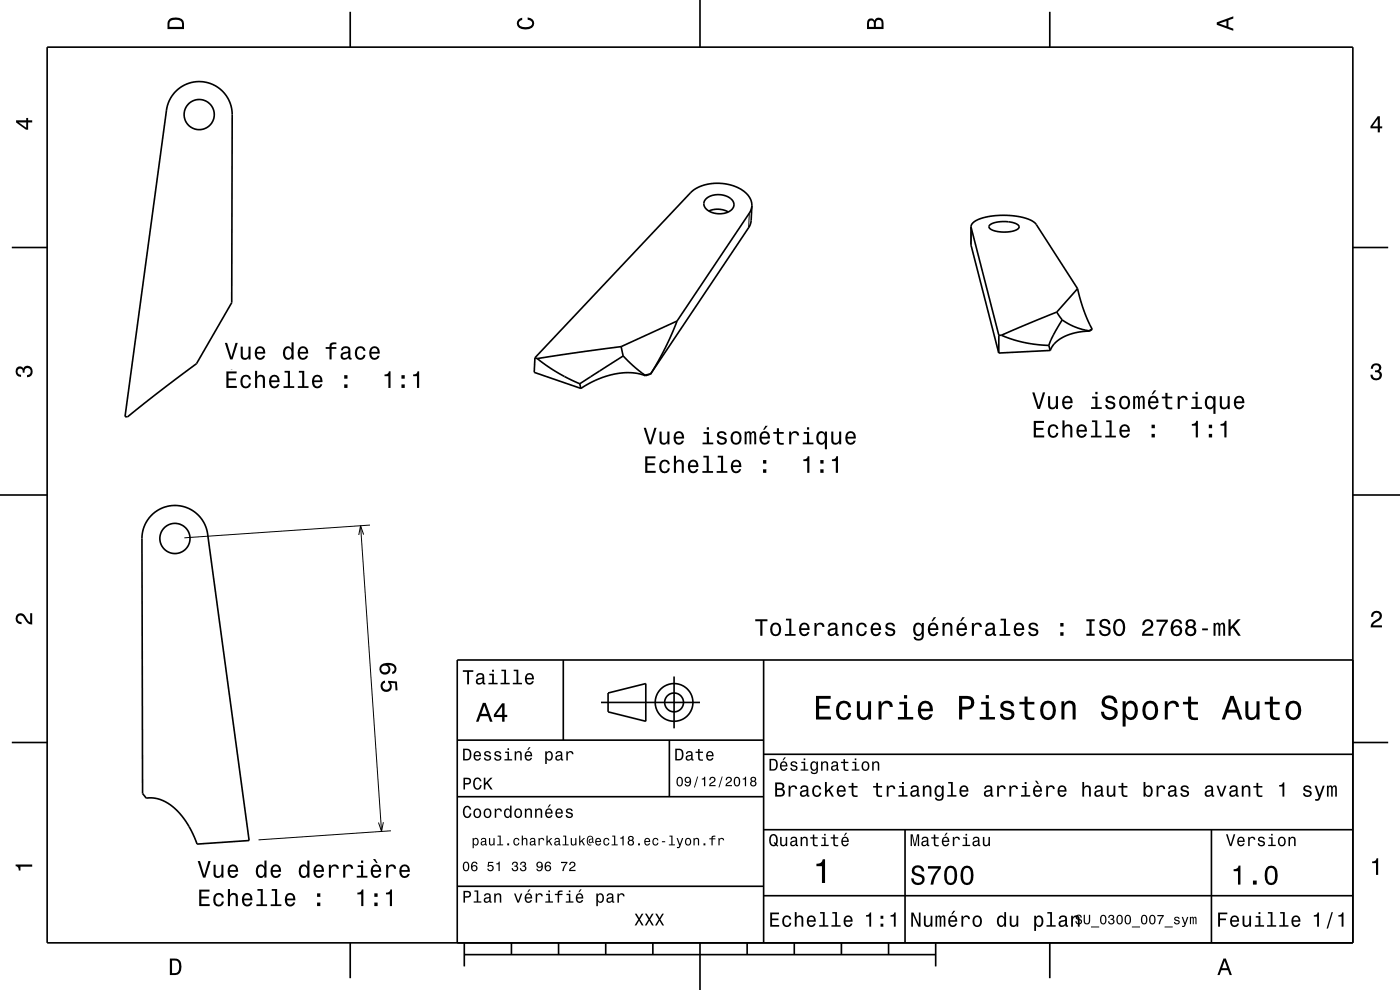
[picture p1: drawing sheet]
<svg xmlns="http://www.w3.org/2000/svg" width="297mm" height="210mm" viewBox="0 0 297 210" stroke-linecap="round" stroke-linejoin="round" font-family="sans-serif">
<path d="M159 45.2l-.2 3.1M206 48.3v3.7M76.5 111.5l4.4 64.9M77.1 113.4l-.6-1.9-.4 2M78.5 111.4l-39.4 2.7M81.3 174.4l-.4 2-.6-1.9M82.9 176.2l-28.1 2" fill="none" stroke="#000" stroke-width=".21"/>
<g fill="none" stroke="#000" stroke-width=".35">
<path d="M10 10h277v190h-277zM37.3 19.3a7 7 0 0 1 7.6-1.5 7 7 0 0 1 4.4 6.5l-.1 39.9-7.5 12.9-7.2 5.5-7.4 5.8h-.6l8.8-65a7 7 0 0 1 2-4.1zM74.3 2.5v7.5M148.5 0v10M222.7 2.5v7.5M2.5 52.5h7.5M149.8 42.2a4.1 4.1 0 0 1 5.8 .6 1.77 1.77 0 0 1-1.5 2.3 3.9 3.9 0 0 1-4.7-1.5l-.1-.7zM150.4 44.8a4.7 4.7 0 0 1 4.1 .2M159.5 43.7l-.2 3.2-.4 1.3-20.9 31.2M159.5 43.7l-.2 .8-.3 .7-15.4 22.9M159.5 43.7a4.9 4.9 0 0 0-3.9-4.3 9.3 9.3 0 0 0-9.1 1.5l-33 35M206 48.1v3.9l5.9 22.9"/>
<path d="M206 48.1a2.72 2.72 0 0 1 2.4-1.8l2.1-.5 2.4-.1 2.3 .1 2.3 .5a4.2 4.2 0 0 1 2.3 1.3l8.8 13.6M206 48.1l5.9 23M210 47.8a6.4 6.4 0 0 1 6 0l.2 .3a2.02 2.02 0 0 1-2 1.1 5.6 5.6 0 0 1-4.3-.8l-.1-.4zM287 52.5h7.5M49.1 78.4h.1M113.5 75.9l-.2 3.1 9.9 3.4M113.5 75.9l.5 .2M114 76.1l4.1 2.8 4.9 2.5M131.8 73.5l-17.8 2.6M131.8 73.5l.4 2M132.2 75.5l2.3 2.3 2.3 1.8M132.2 75.5l-9.2 5.9"/>
<path d="M136.8 79.6l.1 .1M136.9 79.7l-1.4-.4-1.5-.2h-1.7l-1.7 .2-3.7 1.1-3.7 2M138 79.4l-1.1 .3M138 79.3v.1M138 79.3l-1.2 .3M143.6 68.1l-2.5 5.7-3.1 5.5M143.6 68.1l-11.8 5.4M211.9 71.1v3.8M212.4 71.1l2.4 .9 2.3 .6 2.6 .5 2.8 .2M212.4 71.1h-.5M222.5 73.3l.3 1M222.8 74.3l-10.9 .6"/>
<path d="M224.2 66.2l-11.8 4.9M224.2 66.2l1.1 1.7M225.3 67.9l2.6 1.4 3.1 .9M225.3 67.9l-1.8 3.2-1 2.2M228.6 61.2l1.3 4.5 1.8 4.1M228.6 61.2l-4.4 5M231 70.2h.2M231.2 70.2l-3.1 .4-2.6 .9a5.3 5.3 0 0 0-2.7 2.8M231.7 69.8l-.5 .4M231.7 69.8l-.7 .4M123 81.4l.2 1M0 105h10"/>
<path d="M32.2 109.2a7 7 0 0 1 7.2-1.6 7 7 0 0 1 4.6 5.7l8.8 65-11 .8-.8-2.1-1.1-2.1-1.2-1.7-1.3-1.4-1.3-1.1-1.6-.9-1.5-.5-1.3-.1a.83 .83 0 0 1-1.1-.5l-.4-.4-.1-54.1a7 7 0 0 1 2.1-5zM287 105h10M119.5 140v17M162 140v60M287 140h-190v60M2.5 157.5h7.5M97 157h65M127.5 149h21M129 147l8-2v8l-8-2zM142 157v12M143 143.5v11M287 157.5h7.5"/>
<path d="M97 169h65M162 176h125M162 160h125M192 176v24M257 176v24M97 188h65M162 190h125M74.3 200v7.5M98.5 202.5h100M98.5 200v5M108.5 200v2.5M118.5 200v2.5"/>
<path d="M128.5 200v2.5M138.5 200v2.5M148.5 200v10M158.5 200v2.5M168.5 200v2.5M178.5 200v2.5M188.5 200v2.5M198.5 200v5M222.7 200v7.5"/>
<circle cx="42.3" cy="24.3" r="3.2"/>
<circle cx="37.1" cy="114.2" r="3.2"/>
<circle cx="143" cy="149" r="2"/>
<circle cx="143" cy="149" r="4"/>
</g>
<g fill="#000">
<path d="M36 4a2.18 2.18 0 0 0-.5 2.2h3.5v-1.2a1.43 1.43 0 0 0-1.7-1.3zM36.3 4.4a2.15 2.15 0 0 1 2.2 .3l.1 1h-2.6v-1z" fill-rule="evenodd"/>
<path d="M109.9 4.2l.9-.4v.4a.7 .7 0 0 0-.7 .5 .7 .7 0 0 0 .3 .8 1.7 1.7 0 0 0 2.5-.5 .9 .9 0 0 0-1-.8v-.5a1.24 1.24 0 0 1 1.4 1.1 1.24 1.24 0 0 1-1 1.4 2.22 2.22 0 0 1-2.5-.7l-.2-.5z" fill-rule="evenodd"/>
<path d="M184.2 4.2l-.3 .7v1.3h3.5v-1.3a.98 .98 0 0 0-.7-1.1 .98 .98 0 0 0-1.2 .6 .84 .84 0 0 0-1.3-.2zM184.5 4.5a.54 .54 0 0 1 .6-.1 .54 .54 0 0 1 .3 .6v.7h-1zM185.9 4.4a.62 .62 0 0 1 .8-.1 .62 .62 0 0 1 .3 .6v.8h-1.2z" fill-rule="evenodd"/>
<path d="M258.1 4.7v.6l3.5 1.2v-.4l-1-.4v-1.4l1-.4v-.4zM258.6 5l1.6-.5v1z" fill-rule="evenodd"/>
<path d="M3.4 25.5v.5l2.1 1.5h.5v-1.5h.8v-.5h-.8v-.5h-.4v.5zM4 26h1.6v1.1z" fill-rule="evenodd"/>
<path d="M292.3 24.7l-1.6 2.1v.4h1.6v.9h.4v-.9h.5v-.4h-.5v-2.1zM292.3 25.2v1.6h-1.1z" fill-rule="evenodd"/>
<path d="M47.7 72.7l1.1 3.5h.5l1.1-3.5h-.4l-.9 3-.9-3zM51.1 73.5v1.8a.89 .89 0 0 0 .6 1 .89 .89 0 0 0 1-.5v.4h.5v-2.7h-.5v1.6a.65 .65 0 0 1-.4 .8 .65 .65 0 0 1-.8-.3v-2.1zM54.3 73.8a1.54 1.54 0 0 0 .8 2.5 1.06 1.06 0 0 0 1.1-.8h-.4l-.2 .3-.4 .1a.76 .76 0 0 1-.7-.9h1.8a1.16 1.16 0 0 0-.5-1.4 1.16 1.16 0 0 0-1.5 .2zM54.7 74a.66 .66 0 0 1 .8-.1 .66 .66 0 0 1 .3 .7h-1.3zM60.3 73.8a1.58 1.58 0 0 0 .8 2.5l.4-.1 .3-.4v.4h.5v-3.6h-.5v1.3a.89 .89 0 0 0-1.5-.1zM60.7 74.1a.62 .62 0 0 1 .6-.2 .62 .62 0 0 1 .5 .5 1.12 1.12 0 0 1-.7 1.5 1.19 1.19 0 0 1-.4-1.8zM63.5 73.8a1.54 1.54 0 0 0 .7 2.5 1.05 1.05 0 0 0 1.1-.8h-.4l-.2 .3-.4 .1a.76 .76 0 0 1-.7-.9h1.8a1.16 1.16 0 0 0-.5-1.4 1.16 1.16 0 0 0-1.4 .2zM63.8 74a.66 .66 0 0 1 .8-.1 .66 .66 0 0 1 .3 .7h-1.3zM69.1 73.6v.4h.8v2.2h.4v-2.2h1.1v-.4h-1.1a.5 .5 0 0 1 .7-.6h.4v-.4a1.04 1.04 0 0 0-1.5 .8v.2zM72.6 73.7l-.2 .6h.3a.55 .55 0 0 1 .7-.5 .55 .55 0 0 1 .4 .8h-.2a.98 .98 0 0 0-1.1 .3 .98 .98 0 0 0-.1 1.2 1.06 1.06 0 0 0 1.5-.2l.1 .3 .6 .1v-.4h-.2l-.1-1.6a1.02 1.02 0 0 0-1.7-.6zM72.8 75.2l1.1-.3a.77 .77 0 0 1-.2 .8 .77 .77 0 0 1-.9 .1l-.1-.3zM75.6 73.8a1.52 1.52 0 0 0 .8 2.5 1.06 1.06 0 0 0 1.1-1h-.4a.67 .67 0 0 1-.6 .6 .67 .67 0 0 1-.7-.6 1.12 1.12 0 0 1 .6-1.5 .6 .6 0 0 1 .7 .6h.4a1.09 1.09 0 0 0-.7-.9 1.09 1.09 0 0 0-1.2 .3zM78.6 73.8a1.54 1.54 0 0 0 .8 2.5 1.05 1.05 0 0 0 1.1-.8h-.4l-.2 .3-.4 .1a.76 .76 0 0 1-.7-.9h1.8a1.16 1.16 0 0 0-.5-1.4 1.16 1.16 0 0 0-1.5 .2zM79 74a.66 .66 0 0 1 .8-.1 .66 .66 0 0 1 .3 .7h-1.3z" fill-rule="evenodd"/>
<path d="M291.1 77.4a1.08 1.08 0 0 1 1.4-.2 1.08 1.08 0 0 1 .4 1.2l-.3 .3a1.06 1.06 0 0 1 .5 1.3 1.06 1.06 0 0 1-1.2 .7 1.1 1.1 0 0 1-1.2-1.2h.5a.71 .71 0 0 0 1 .8 .71 .71 0 0 0 .1-1.3h-.6v-.4a.61 .61 0 0 0 .8-.3 .61 .61 0 0 0-.2-.8 .61 .61 0 0 0-.9 .2l-.1 .5h-.5z" fill-rule="evenodd"/>
<path d="M3.6 78a.86 .86 0 0 1 1.4 .2 1.06 1.06 0 0 1 1.2-.6 1.06 1.06 0 0 1 .7 1.2 1.1 1.1 0 0 1-1.2 1.2v-.4a.71 .71 0 0 0 .8-1 .71 .71 0 0 0-1.3-.1v.6h-.4a.61 .61 0 0 0-.3-.8 .61 .61 0 0 0-.8 .2 .61 .61 0 0 0 .2 .8l.6 .2v.4a1.15 1.15 0 0 1-1.2-.6 1.15 1.15 0 0 1 .3-1.3z" fill-rule="evenodd"/>
<path d="M48 78.8v3.5h2.2v-.4h-1.7v-1.2h1.5v-.4h-1.5v-1.1h1.7v-.4zM51.3 79.9a1.53 1.53 0 0 0 .8 2.5 1.06 1.06 0 0 0 1.1-1.1h-.4a.67 .67 0 0 1-.6 .7 .67 .67 0 0 1-.7-.6 1.12 1.12 0 0 1 .7-1.5 .59 .59 0 0 1 .6 .6h.4a1.09 1.09 0 0 0-.7-1 1.09 1.09 0 0 0-1.2 .4zM54.1 78.7v3.6h.5v-1.6a.63 .63 0 0 1 .3-.7 .63 .63 0 0 1 .8 .3l.1 2h.4v-1.8a.88 .88 0 0 0-.6-1 .88 .88 0 0 0-1 .5v-1.3zM57.4 79.9a1.54 1.54 0 0 0 .8 2.5 1.06 1.06 0 0 0 1.1-.9h-.5l-.2 .4-.4 .1a.76 .76 0 0 1-.7-.9h1.8a1.16 1.16 0 0 0-.5-1.4 1.16 1.16 0 0 0-1.4 .2zM57.7 80.1a.66 .66 0 0 1 .8-.1 .66 .66 0 0 1 .4 .7h-1.4zM60.4 78.7v.3h.7v2.9h-.9v.4h2.2v-.4h-.9v-3.2zM63.4 78.7v.3h.7v2.9h-.9v.4h2.3v-.4h-1v-3.2zM66.5 79.9a1.54 1.54 0 0 0 .8 2.5 1.06 1.06 0 0 0 1.1-.9h-.5l-.2 .4-.4 .1a.76 .76 0 0 1-.7-.9h1.8a1.16 1.16 0 0 0-.5-1.4 1.16 1.16 0 0 0-1.4 .2zM66.8 80.1a.66 .66 0 0 1 .8-.1 .66 .66 0 0 1 .4 .7h-1.4zM73 81.5v.8h.7v-.8zM73 79.6v.7h.7v-.7z" fill-rule="evenodd"/>
<path d="M81.6 79.4v.4h.8v2.5h.4v-3.5h-.3a.78 .78 0 0 1-.9 .6zM85.2 81.5v.8h.7v-.8zM85.2 79.6v.7h.7v-.7zM87.6 79.4v.4h.9v2.5h.4v-3.5h-.3a.77 .77 0 0 1-1 .6z" fill-rule="evenodd"/>
<path d="M136.6 90.7l1.1 3.6h.5l1.1-3.6h-.5l-.9 3-.9-3zM139.9 91.5v1.8a.89 .89 0 0 0 .6 1 .89 .89 0 0 0 1.1-.5v.5h.4v-2.8h-.4v1.6a.65 .65 0 0 1-.4 .8 .65 .65 0 0 1-.8-.3v-2.1zM143.2 91.8a1.54 1.54 0 0 0 .8 2.5 1.06 1.06 0 0 0 1.1-.8h-.5l-.2 .3-.4 .1a.76 .76 0 0 1-.6-.9h1.7a1.16 1.16 0 0 0-.5-1.3 1.16 1.16 0 0 0-1.4 .1zM143.5 92a.66 .66 0 0 1 .8-.1 .66 .66 0 0 1 .4 .8h-1.3zM149.3 91.6v.4h.6v1.9h-.9v.4h2.3v-.4h-.9v-2.3zM149.9 90.6v.5h.5v-.5zM152.4 91.7a.75 .75 0 0 0-.3 .8 .75 .75 0 0 0 .8 .5l.8 .4a.63 .63 0 0 1-.6 .6 .63 .63 0 0 1-.6-.6h-.5a1.07 1.07 0 0 0 1.2 .9 1.07 1.07 0 0 0 1-1.2l-.5-.3-1-.3a.53 .53 0 0 1 .4-.7 .53 .53 0 0 1 .6 .5h.4a1.03 1.03 0 0 0-.7-.9 1.03 1.03 0 0 0-1 .3zM155.3 91.8a1.53 1.53 0 0 0 .9 2.5 1.48 1.48 0 0 0 1.1-1.4 1.48 1.48 0 0 0-1.1-1.5l-.5 .1zM155.6 92.1a.67 .67 0 0 1 .7-.2 .67 .67 0 0 1 .5 .5 1.11 1.11 0 0 1-.6 1.6 1.17 1.17 0 0 1-.6-1.9zM158 91.5v2.8h.4v-2.1l.3-.4 .3 .3v2.2h.4v-1.9a.5 .5 0 0 1 .4-.6l.2 .2v.4v1.9h.4v-1.9a.69 .69 0 0 0-.5-1l-.6 .4-.1-.2-.4-.2-.4 .4v-.3zM162.4 90.3l-.5 .9h.3l.7-.9zM161.4 91.8a1.54 1.54 0 0 0 .8 2.5 1.06 1.06 0 0 0 1.1-.8h-.4l-.3 .3-.3 .1a.75 .75 0 0 1-.7-.9h1.7a1.16 1.16 0 0 0-.4-1.3 1.16 1.16 0 0 0-1.5 .1zM161.8 92a.66 .66 0 0 1 .8-.1 .66 .66 0 0 1 .3 .8h-1.3zM164.8 90.8v.8h-.8v.4h.8v1.8a1.04 1.04 0 0 0 1.5 .5v-.4a.68 .68 0 0 1-1-.3v-1.6h1v-.4h-1v-.8zM167.4 91.5v2.8h.5v-1.6a.66 .66 0 0 1 .3-.8 .66 .66 0 0 1 .9 .3v.2h.4a.89 .89 0 0 0-.7-.9 .89 .89 0 0 0-1 .5v-.5zM170.5 91.6v.4h.7v1.9h-.9v.4h2.3v-.4h-1v-2.3zM171.2 90.6v.5h.5v-.5zM173.5 91.8a1.57 1.57 0 0 0 .7 2.5l.4-.1 .4-.4v1.5h.4v-3.8h-.4v.5l-.2-.3a.87 .87 0 0 0-1.3 .1zM173.8 92.1a.62 .62 0 0 1 .7-.2 .62 .62 0 0 1 .4 .5 1.11 1.11 0 0 1-.6 1.5 1.19 1.19 0 0 1-.5-1.8zM176.3 91.5v1.8a.89 .89 0 0 0 .7 1 .89 .89 0 0 0 1-.5v.5h.4v-2.8h-.4v1.6a.65 .65 0 0 1-.4 .8 .65 .65 0 0 1-.8-.3v-2.1zM179.6 91.8a1.54 1.54 0 0 0 .8 2.5 1.06 1.06 0 0 0 1.1-.8h-.4l-.2 .3-.4 .1a.75 .75 0 0 1-.7-.9h1.8a1.17 1.17 0 0 0-.5-1.3 1.17 1.17 0 0 0-1.5 .1zM180 92a.66 .66 0 0 1 .8-.1 .66 .66 0 0 1 .3 .8h-1.3z" fill-rule="evenodd"/>
<path d="M219.3 89.3v3.5h2.2v-.4h-1.7v-1.2h1.5v-.4h-1.5v-1.1h1.7v-.4zM222.6 90.4a1.53 1.53 0 0 0 .8 2.5 1.07 1.07 0 0 0 1.1-1.1h-.4a.67 .67 0 0 1-.6 .7 .67 .67 0 0 1-.7-.6 1.11 1.11 0 0 1 .6-1.5 .6 .6 0 0 1 .7 .6h.4a1.09 1.09 0 0 0-.7-1 1.09 1.09 0 0 0-1.2 .4zM225.4 89.2v3.6h.4v-1.6a.63 .63 0 0 1 .6-.8 .63 .63 0 0 1 .6 .7v1.7h.5v-1.8a.88 .88 0 0 0-.6-1 .88 .88 0 0 0-1.1 .5v-1.3zM228.7 90.4a1.54 1.54 0 0 0 .8 2.5 1.05 1.05 0 0 0 1-.9h-.4l-.2 .4-.4 .1a.76 .76 0 0 1-.7-.9h1.8a1.16 1.16 0 0 0-.5-1.4 1.16 1.16 0 0 0-1.4 .2zM229 90.6a.66 .66 0 0 1 .8-.1 .66 .66 0 0 1 .3 .7h-1.3zM231.6 89.2v.3h.7v2.9h-.9v.4h2.3v-.4h-.9v-3.2zM234.7 89.2v.3h.7v2.9h-.9v.4h2.2v-.4h-.9v-3.2zM237.8 90.4a1.54 1.54 0 0 0 .8 2.5 1.05 1.05 0 0 0 1-.9h-.4l-.2 .4-.4 .1a.76 .76 0 0 1-.7-.9h1.8a1.16 1.16 0 0 0-.5-1.4 1.16 1.16 0 0 0-1.4 .2zM238.1 90.6a.66 .66 0 0 1 .8-.1 .66 .66 0 0 1 .3 .7h-1.3zM244.3 92v.8h.7v-.8zM244.3 90.1v.7h.7v-.7z" fill-rule="evenodd"/>
<path d="M219 83.2l1.1 3.5h.5l1.1-3.5h-.5l-.8 3-.9-3zM222.3 84v1.8a.89 .89 0 0 0 .7 1 .89 .89 0 0 0 1-.5v.4h.4v-2.7h-.4v1.6a.65 .65 0 0 1-.4 .8 .65 .65 0 0 1-.8-.3v-2.1zM225.6 84.3a1.54 1.54 0 0 0 .8 2.5 1.07 1.07 0 0 0 1.1-.8h-.4l-.3 .3-.3 .1a.76 .76 0 0 1-.7-.9h1.8a1.17 1.17 0 0 0-.5-1.4 1.17 1.17 0 0 0-1.5 .2zM226 84.5a.66 .66 0 0 1 .8-.1 .66 .66 0 0 1 .3 .7h-1.3zM231.7 84.1v.4h.7v1.9h-.9v.3h2.2v-.3h-.9v-2.3zM232.4 83.1v.5h.4v-.5zM234.8 84.2a.75 .75 0 0 0-.2 .8 .75 .75 0 0 0 .7 .5l.9 .3a.63 .63 0 0 1-.6 .7 .63 .63 0 0 1-.7-.6h-.4a1.07 1.07 0 0 0 1.2 .9 1.07 1.07 0 0 0 .9-1.2l-.4-.3-1.1-.4a.54 .54 0 0 1 .4-.6 .54 .54 0 0 1 .6 .5h.5a1.03 1.03 0 0 0-.7-.9 1.03 1.03 0 0 0-1.1 .3zM237.7 84.3a1.53 1.53 0 0 0 .9 2.5 1.48 1.48 0 0 0 1.2-1.4 1.48 1.48 0 0 0-1.2-1.5l-.5 .1zM238 84.6a.67 .67 0 0 1 .8-.2 .67 .67 0 0 1 .4 .5 1.11 1.11 0 0 1-.6 1.5 1.17 1.17 0 0 1-.6-1.8zM240.4 84v2.7h.4v-2l.2-.4h.3l.1 .3v2.1h.4v-2l.4-.4 .2 .1v.4v1.9h.4v-1.8a.69 .69 0 0 0-.5-1l-.5 .4-.2-.3-.3-.1-.5 .4v-.3zM244.8 82.8l-.5 .9h.3l.7-.9zM243.8 84.3a1.54 1.54 0 0 0 .8 2.5 1.07 1.07 0 0 0 1.1-.8h-.4l-.2 .3-.4 .1a.76 .76 0 0 1-.7-.9h1.8a1.16 1.16 0 0 0-.5-1.4 1.16 1.16 0 0 0-1.5 .2zM244.2 84.5a.66 .66 0 0 1 .8-.1 .66 .66 0 0 1 .3 .7h-1.3zM247.2 83.3v.8h-.7v.4h.7l.1 1.8a1.05 1.05 0 0 0 1.4 .5v-.4a.68 .68 0 0 1-1-.3v-1.6h1v-.4h-1v-.8zM249.8 84v2.7h.5v-1.5a.66 .66 0 0 1 .3-.8 .66 .66 0 0 1 .9 .2v.3h.5a.89 .89 0 0 0-.7-.9 .89 .89 0 0 0-1.1 .5v-.5zM252.9 84.1v.4h.7v1.9h-.9v.3h2.3v-.3h-.9v-2.3zM253.6 83.1v.5h.5v-.5zM255.9 84.3a1.58 1.58 0 0 0 .7 2.5l.5-.1 .3-.4v1.5h.5v-3.8h-.5v.5l-.1-.3a.88 .88 0 0 0-1.4 .1zM256.2 84.6a.62 .62 0 0 1 .7-.2 .62 .62 0 0 1 .5 .5 1.12 1.12 0 0 1-.7 1.5 1.19 1.19 0 0 1-.5-1.8zM258.8 84v1.8a.89 .89 0 0 0 .6 1 .89 .89 0 0 0 1-.5v.4h.5v-2.7h-.5v1.6a.65 .65 0 0 1-.4 .8 .65 .65 0 0 1-.8-.3v-2.1zM262.1 84.3a1.54 1.54 0 0 0 .7 2.5 1.07 1.07 0 0 0 1.1-.8h-.4l-.2 .3-.4 .1a.76 .76 0 0 1-.7-.9h1.8a1.16 1.16 0 0 0-.5-1.4 1.16 1.16 0 0 0-1.4 .2zM262.4 84.5a.66 .66 0 0 1 .8-.1 .66 .66 0 0 1 .3 .7h-1.3z" fill-rule="evenodd"/>
<path d="M252.8 89.9v.4h.9v2.5h.4v-3.5h-.3a.77 .77 0 0 1-1 .6zM256.4 92v.8h.7v-.8zM256.4 90.1v.7h.7v-.7zM258.9 89.9v.4h.8v2.5h.5v-3.5h-.3a.77 .77 0 0 1-1 .6z" fill-rule="evenodd"/>
<path d="M136.9 96.8v3.5h2.2v-.4h-1.8v-1.2h1.6v-.4h-1.6v-1.1h1.8v-.4zM140.2 97.9a1.53 1.53 0 0 0 .8 2.5 1.05 1.05 0 0 0 1.1-1.1h-.4a.67 .67 0 0 1-.7 .7 .67 .67 0 0 1-.7-.6 1.12 1.12 0 0 1 .7-1.5 .59 .59 0 0 1 .7 .6h.4a1.09 1.09 0 0 0-.8-1 1.09 1.09 0 0 0-1.1 .4zM143 96.7v3.6h.4v-1.6a.63 .63 0 0 1 .4-.7 .63 .63 0 0 1 .8 .3v2h.5v-1.8a.88 .88 0 0 0-.6-1 .88 .88 0 0 0-1.1 .5v-1.3zM146.2 97.9a1.54 1.54 0 0 0 .8 2.5 1.06 1.06 0 0 0 1.1-.9h-.4l-.2 .4-.4 .1a.75 .75 0 0 1-.7-.9h1.8a1.16 1.16 0 0 0-.5-1.4 1.16 1.16 0 0 0-1.5 .2zM146.6 98.1a.66 .66 0 0 1 .8-.1 .66 .66 0 0 1 .3 .7h-1.3zM149.2 96.7v.3h.7v2.9h-.9v.4h2.3v-.4h-.9v-3.2zM152.3 96.7v.3h.7v2.9h-1v.4h2.3v-.4h-.9v-3.2zM155.3 97.9a1.54 1.54 0 0 0 .8 2.5 1.06 1.06 0 0 0 1.1-.9h-.4l-.2 .4-.4 .1a.75 .75 0 0 1-.7-.9h1.8a1.17 1.17 0 0 0-.5-1.4 1.17 1.17 0 0 0-1.5 .2zM155.7 98.1a.66 .66 0 0 1 .8-.1 .66 .66 0 0 1 .3 .7h-1.3zM161.9 99.5v.8h.7v-.8zM161.9 97.6v.7h.7v-.7z" fill-rule="evenodd"/>
<path d="M170.4 97.4v.4h.8v2.5h.5v-3.5h-.3a.77 .77 0 0 1-1 .6zM174 99.5v.8h.7v-.8zM174 97.6v.7h.7v-.7zM176.5 97.4v.4h.8v2.5h.5v-3.5h-.4a.77 .77 0 0 1-.9 .6z" fill-rule="evenodd"/>
<path d="M3.6 130.4a1.22 1.22 0 0 1 2 .7l.4 .6 .4 .3v-1.9h.4v2.4a1.8 1.8 0 0 1-1.7-1.4 .71 .71 0 0 0-.9-.5 .71 .71 0 0 0-.5 .8 .71 .71 0 0 0 .9 .5v.5a1.18 1.18 0 0 1-1.2-.7 1.18 1.18 0 0 1 .2-1.3z" fill-rule="evenodd"/>
<path d="M160.2 131.4v.4h1.1v3.1h.4v-3.1h1.1v-.4zM163.7 132.4a1.53 1.53 0 0 0 .9 2.6 1.48 1.48 0 0 0 1.1-1.5 1.48 1.48 0 0 0-1.1-1.4l-.5 .1zM164 132.7a.67 .67 0 0 1 .7-.2 .67 .67 0 0 1 .5 .5 1.11 1.11 0 0 1-.6 1.6 1.17 1.17 0 0 1-.6-1.9zM166.7 131.2v.4h.7v2.9h-.9v.4h2.3v-.4h-.9v-3.3zM169.8 132.4a1.55 1.55 0 0 0 .8 2.6 1.07 1.07 0 0 0 1.1-.9h-.4l-.3 .3-.3 .2a.76 .76 0 0 1-.7-1h1.7a1.17 1.17 0 0 0-.4-1.3 1.17 1.17 0 0 0-1.5 .1zM170.2 132.7a.66 .66 0 0 1 .8-.2 .66 .66 0 0 1 .3 .8h-1.3zM172.8 132.2v2.7h.4v-1.6a.66 .66 0 0 1 .4-.8 .66 .66 0 0 1 .8 .3l.1 .2h.4a.89 .89 0 0 0-.7-.9 .89 .89 0 0 0-1 .5v-.4zM175.9 132.3l-.2 .6h.4a.55 .55 0 0 1 .7-.5 .55 .55 0 0 1 .3 .8h-.2a1 1 0 0 0-1 .2 1 1 0 0 0-.3 1.1 .93 .93 0 0 0 1.7 0l.1 .3 .5 .1v-.4h-.2v-1.6a1.02 1.02 0 0 0-.7-.8 1.02 1.02 0 0 0-1.1 .2zM176.1 133.8l1.1-.3a.77 .77 0 0 1-.2 .9 .77 .77 0 0 1-.9 0l-.1-.3zM178.7 132.2v2.7h.4v-1.6a.63 .63 0 0 1 .6-.9 .63 .63 0 0 1 .7 .8v1.7h.4v-1.8a.89 .89 0 0 0-.6-1 .89 .89 0 0 0-1.1 .5v-.4zM182 132.4a1.53 1.53 0 0 0 .8 2.6 1.07 1.07 0 0 0 1.1-1.1h-.4a.67 .67 0 0 1-.7 .7 .67 .67 0 0 1-.7-.6 1.11 1.11 0 0 1 .7-1.6 .59 .59 0 0 1 .7 .6h.4a1.09 1.09 0 0 0-.8-.9 1.09 1.09 0 0 0-1.1 .3zM185 132.4a1.55 1.55 0 0 0 .8 2.6 1.07 1.07 0 0 0 1.1-.9h-.5l-.2 .3-.4 .2a.76 .76 0 0 1-.6-1h1.7a1.17 1.17 0 0 0-.5-1.3 1.17 1.17 0 0 0-1.4 .1zM185.3 132.7a.66 .66 0 0 1 .8-.2 .66 .66 0 0 1 .4 .8h-1.3zM188.1 132.3a.75 .75 0 0 0-.2 .8 .75 .75 0 0 0 .7 .5l.9 .4a.63 .63 0 0 1-.6 .6 .63 .63 0 0 1-.7-.6h-.4a1.07 1.07 0 0 0 1.2 .9 1.07 1.07 0 0 0 .9-1.2l-.4-.3-1.1-.3a.53 .53 0 0 1 .4-.7 .53 .53 0 0 1 .6 .5h.5a1.03 1.03 0 0 0-.7-.9 1.03 1.03 0 0 0-1.1 .3zM194 132.4a1.58 1.58 0 0 0 .8 2.6l.4-.2 .4-.4a.73 .73 0 0 1-.4 1 .73 .73 0 0 1-.9-.3h-.5a1.1 1.1 0 0 0 1.3 .8 1.1 1.1 0 0 0 .9-1.2v-2.5h-.4v.4l-.4-.4a.9 .9 0 0 0-1.2 .2zM194.3 132.7a.63 .63 0 0 1 .7-.2 .63 .63 0 0 1 .5 .6 1.11 1.11 0 0 1-.7 1.5 1.19 1.19 0 0 1-.5-1.9zM198.1 130.9l-.5 .9h.3l.7-.9zM197.1 132.4a1.54 1.54 0 0 0 .8 2.6 1.06 1.06 0 0 0 1.1-.9h-.4l-.2 .3-.4 .2a.76 .76 0 0 1-.7-1h1.8a1.16 1.16 0 0 0-.5-1.3 1.16 1.16 0 0 0-1.5 .1zM197.5 132.7a.66 .66 0 0 1 .8-.2 .66 .66 0 0 1 .3 .8h-1.3zM199.9 132.2v2.7h.5v-1.6a.63 .63 0 0 1 .5-.9 .63 .63 0 0 1 .7 .8v1.7h.4v-1.8a.89 .89 0 0 0-.6-1 .89 .89 0 0 0-1 .5v-.4zM204.2 130.9l-.5 .9h.3l.7-.9zM203.2 132.4a1.54 1.54 0 0 0 .8 2.6 1.07 1.07 0 0 0 1.1-.9h-.4l-.3 .3-.3 .2a.76 .76 0 0 1-.7-1h1.7a1.16 1.16 0 0 0-.4-1.3 1.16 1.16 0 0 0-1.5 .1zM203.6 132.7a.66 .66 0 0 1 .8-.2 .66 .66 0 0 1 .3 .8h-1.3zM206.2 132.2v2.7h.4v-1.6a.66 .66 0 0 1 .4-.8 .66 .66 0 0 1 .8 .3v.2h.5a.89 .89 0 0 0-.7-.9 .89 .89 0 0 0-1 .5v-.4zM209.3 132.3l-.2 .6h.4a.55 .55 0 0 1 .6-.5 .55 .55 0 0 1 .4 .8h-.2a1 1 0 0 0-1 .2 1 1 0 0 0-.3 1.1 .93 .93 0 0 0 1.7 0l.1 .3 .5 .1v-.4h-.2v-1.6a1.02 1.02 0 0 0-.7-.8 1.02 1.02 0 0 0-1.1 .2zM209.5 133.8l1.1-.3a.77 .77 0 0 1-.2 .9 .77 .77 0 0 1-.9 0zM212.3 131.2v.4h.7v2.9h-.9v.4h2.2v-.4h-.9v-3.3zM215.4 132.4a1.55 1.55 0 0 0 .8 2.6 1.07 1.07 0 0 0 1-.9h-.4l-.2 .3-.4 .2a.76 .76 0 0 1-.7-1h1.8a1.17 1.17 0 0 0-.5-1.3 1.17 1.17 0 0 0-1.4 .1zM215.7 132.7a.66 .66 0 0 1 .8-.2 .66 .66 0 0 1 .3 .8h-1.3zM218.4 132.3a.75 .75 0 0 0-.2 .8 .75 .75 0 0 0 .7 .5l.9 .4a.63 .63 0 0 1-.6 .6 .63 .63 0 0 1-.6-.6h-.5a1.07 1.07 0 0 0 1.2 .9 1.07 1.07 0 0 0 .9-1.2l-.4-.3-1.1-.3a.54 .54 0 0 1 .5-.7 .54 .54 0 0 1 .6 .5h.4a1.03 1.03 0 0 0-.7-.9 1.03 1.03 0 0 0-1.1 .3zM224.9 134.1v.8h.7v-.8zM224.9 132.2v.7h.7v-.7zM230.5 131.4v.4h.6v2.6h-.6v.5h1.7v-.5h-.6v-2.6h.6v-.4zM233.5 131.6a.97 .97 0 0 0-.2 1 .97 .97 0 0 0 .9 .6 .77 .77 0 0 1 .9 1 .83 .83 0 0 1-.9 .3 .83 .83 0 0 1-.6-.8h-.5a1.21 1.21 0 0 0 1.5 1.3 1.21 1.21 0 0 0 .8-1.8l-.9-.3a.71 .71 0 0 1-.8-.7 .7 .7 0 0 1 .8-.5 .7 .7 0 0 1 .6 .7h.4a1.17 1.17 0 0 0-.7-1.1 1.17 1.17 0 0 0-1.3 .3zM236.5 131.7a2.52 2.52 0 0 0 .4 3.1 1.21 1.21 0 0 0 1.7-.9 1.93 1.93 0 0 0-.9-2.6l-.8 .1zM237.1 131.8l.3-.1a1.7 1.7 0 0 1 .3 2.7l-.3 .1a1.13 1.13 0 0 1-.8-1.4l.1-.6zM242.7 131.7l-.4 .9h.5a.7 .7 0 0 1 .5-.8 .7 .7 0 0 1 .9 .5 .7 .7 0 0 1-.5 .8 1.8 1.8 0 0 0-1.4 1.8h2.4v-.5h-1.9a2.23 2.23 0 0 1 1.4-1.1 1.13 1.13 0 0 0 .1-1.7 1.13 1.13 0 0 0-1.6 .1zM245.3 131.4v.5h2a5.1 5.1 0 0 0-1.5 3h.5a5.2 5.2 0 0 1 1.4-3v-.5zM248.9 131.6a2.39 2.39 0 0 0 .2 3.3 1.16 1.16 0 0 0 1.5-.4 1.16 1.16 0 0 0-.2-1.5 1.16 1.16 0 0 0-1.6 0 1.02 1.02 0 0 1 .9-1.3 .58 .58 0 0 1 .6 .6h.5a1.11 1.11 0 0 0-.8-.9 1.11 1.11 0 0 0-1.1 .2zM248.8 133.8a.75 .75 0 0 1 1.5 0 .75 .75 0 0 1-1.5 0zM251.8 131.6a.83 .83 0 0 0 .2 1.4 1.11 1.11 0 0 0-.5 1.5 1.11 1.11 0 0 0 1.6 .4 1.03 1.03 0 0 0 .7-.9 1.03 1.03 0 0 0-.6-1 .89 .89 0 0 0 .4-1.1 .89 .89 0 0 0-1-.6zM251.9 133.9a.71 .71 0 0 1 1.4 0 .71 .71 0 0 1-1.4 0zM252 132.3a.6 .6 0 0 1 1.2 0 .6 .6 0 0 1-1.2 0zM255 133.3v.4h1.2v-.4zM257.5 132.2v2.7h.4v-1.9a.49 .49 0 0 1 .3-.6l.3 .3v2.2h.4v-2.1l.3-.4 .2 .2 .1 .4v1.9h.4v-1.9a.69 .69 0 0 0-.5-.9l-.6 .3-.2-.2-.3-.1-.5 .3v-.2zM260.6 131.4v3.5h.5v-1.3l.4-.4 1.2 1.7h.5l-1.4-2.1 1.4-1.4h-.6l-1.5 1.6v-1.6z" fill-rule="evenodd"/>
<path d="M291.2 129.9a1.18 1.18 0 0 1 1.9 .3 1.18 1.18 0 0 1-1 1.7l-.5 .3-.3 .5h1.9v.4h-2.4a1.8 1.8 0 0 1 1.4-1.8 .71 .71 0 0 0 .5-.8 .71 .71 0 0 0-.9-.5 .71 .71 0 0 0-.5 .8h-.4z" fill-rule="evenodd"/>
<path d="M80.8 141a1.17 1.17 0 0 0-.1 1.7 1.17 1.17 0 0 0 1.7 .1 1.17 1.17 0 0 0 0-1.7 1.02 1.02 0 0 1 1.3 .7 .59 .59 0 0 1-.5 .7v.5a1.18 1.18 0 0 0 .9-1.3 1.18 1.18 0 0 0-1.2-1 2.95 2.95 0 0 0-2.1 .3zM80.9 141.9a.75 .75 0 0 1 1.5 0 .75 .75 0 0 1-1.5 0zM81 144.8a1.22 1.22 0 0 0 0 1.6 1.22 1.22 0 0 0 1.7 .1 1.22 1.22 0 0 0 .2-1.6h.9l.1 1.6 .4-.1-.1-1.8-1.9-.2 .1 .4a.79 .79 0 0 1 .2 1.2 .79 .79 0 0 1-1.1 .1 .79 .79 0 0 1 0-1.2l.2-.1v-.4z" fill-rule="evenodd"/>
<path d="M98.2 158.8v2.5h.9a1.37 1.37 0 0 0 .7-2.2 1.56 1.56 0 0 0-1.6-.3zM98.6 159.1a.98 .98 0 0 1 1.1 .7 .98 .98 0 0 1-.6 1.2h-.5zM100.7 159.6a1.04 1.04 0 0 0-.2 1.2 1.04 1.04 0 0 0 1 .5l.5-.5h-.3l-.4 .3a.54 .54 0 0 1-.5-.7h1.3a.83 .83 0 0 0-.4-.9 .83 .83 0 0 0-1 .1zM100.9 159.7l.2-.1a.47 .47 0 0 1 .5 .1 .47 .47 0 0 1 .1 .5h-.9zM102.9 159.5l-.2 .1a.69 .69 0 0 0 .9 .9l.2 .1a.43 .43 0 0 1-.4 .5 .43 .43 0 0 1-.4-.4h-.3a.74 .74 0 0 0 .9 .7 .74 .74 0 0 0 .5-1l-1-.4a.38 .38 0 0 1 .3-.5 .38 .38 0 0 1 .4 .4h.3a.78 .78 0 0 0-1.2-.4zM105.1 159.5l-.2 .1a.69 .69 0 0 0 .9 .9l.2 .1a.43 .43 0 0 1-.4 .5 .43 .43 0 0 1-.5-.4h-.3a.74 .74 0 0 0 .9 .7 .74 .74 0 0 0 .5-1l-.9-.4a.38 .38 0 0 1 .3-.5 .38 .38 0 0 1 .4 .4h.3a.77 .77 0 0 0-1.2-.4zM107.2 159.4v.3h.5v1.3h-.7v.3h1.6v-.3h-.6v-1.6zM107.7 158.7v.4h.3v-.4zM109.2 159.4v1.9h.3v-1.1a.45 .45 0 0 1 .4-.6 .45 .45 0 0 1 .5 .5v1.2h.3v-1.3a.63 .63 0 0 0-.5-.7 .63 .63 0 0 0-.7 .4v-.3zM112.2 158.5l-.4 .6h.3l.5-.6zM111.5 159.6a1.04 1.04 0 0 0-.2 1.2 1.04 1.04 0 0 0 1.1 .5l.5-.5h-.3l-.5 .3a.54 .54 0 0 1-.5-.7h1.3a.83 .83 0 0 0-.4-.9 .83 .83 0 0 0-1 .1zM111.8 159.7l.1-.1a.48 .48 0 0 1 .5 .1 .48 .48 0 0 1 .2 .5h-1zM115.7 159.4v2.7h.3v-1.1a.66 .66 0 0 0 .7 .4 .66 .66 0 0 0 .5-.6 .91 .91 0 0 0 0-1.1 .91 .91 0 0 0-1-.3l-.2 .3v-.3zM116.1 159.8a.45 .45 0 0 1 .5-.2 .45 .45 0 0 1 .3 .4 .65 .65 0 0 1 .1 .8 .65 .65 0 0 1-.7 .2 .98 .98 0 0 1-.2-1.2zM118.1 159.5l-.2 .4h.3a.39 .39 0 0 1 .4-.3 .39 .39 0 0 1 .3 .5h-.1a.65 .65 0 0 0-1 .4 .65 .65 0 0 0 .6 .9l.6-.3 .1 .2h.4v-.2l-.2-.1v-1.1a.72 .72 0 0 0-.5-.6 .72 .72 0 0 0-.7 .2zM118.2 160.6l.8-.3a.55 .55 0 0 1-.2 .7 .55 .55 0 0 1-.6 0zM120.1 159.4v1.9h.4v-1.1a.47 .47 0 0 1 .2-.6 .47 .47 0 0 1 .6 .2v.2h.4a.64 .64 0 0 0-.5-.7 .64 .64 0 0 0-.8 .4v-.3z" fill-rule="evenodd"/>
<path d="M98.2 142.2v.3h.9v2.7h.4v-2.7h.9v-.3zM101.3 143l-.3 .5h.4a.47 .47 0 0 1 .5-.4 .47 .47 0 0 1 .4 .6l-.2 .1a.84 .84 0 0 0-1 .2 .84 .84 0 0 0 0 1.1 .9 .9 0 0 0 1.3-.2l.1 .2 .5 .1v-.3l-.3-.1v-1.3a.87 .87 0 0 0-1.4-.5zM101.4 144.3l.9-.3a.66 .66 0 0 1-.1 .7 .66 .66 0 0 1-.8 .1zM103.8 142.9v.3h.6v1.6h-.8v.4h2v-.4h-.8v-1.9zM104.4 142.1v.4h.4v-.4zM106.4 142.1v.3h.6v2.4h-.8v.4h1.9v-.4h-.7v-2.7zM109 142.1v.3h.6v2.4h-.8v.4h1.9v-.4h-.7v-2.7zM111.6 143.1a1.32 1.32 0 0 0 .7 2.1 .9 .9 0 0 0 .9-.7h-.3l-.2 .3-.4 .1a.65 .65 0 0 1-.6-.8h1.6a1 1 0 0 0-.4-1.2 1 1 0 0 0-1.3 .2zM111.9 143.3a.57 .57 0 0 1 .7-.1 .57 .57 0 0 1 .3 .6h-1.2z" fill-rule="evenodd"/>
<path d="M102.4 149.1l-1.4 4h.5l.4-1.2h1.6l.4 1.2h.6l-1.5-4zM102.7 149.7l.7 1.7h-1.3zM106.5 149.2l-1.7 2.4v.5h1.7v1h.5v-1h.6v-.5h-.6v-2.4zM106.5 149.9v1.7h-1.3z" fill-rule="evenodd"/>
<path d="M143.2 158.8v2.5h.9a1.37 1.37 0 0 0 .7-2.2 1.56 1.56 0 0 0-1.6-.3zM143.6 159.1a.98 .98 0 0 1 1.1 .7 .98 .98 0 0 1-.6 1.2h-.5zM145.7 159.5l-.2 .4h.3a.39 .39 0 0 1 .5-.3 .39 .39 0 0 1 .3 .5h-.2a.65 .65 0 0 0-.9 .4 .65 .65 0 0 0 .5 .9l.7-.3v.2h.4v-.2l-.1-.1-.1-1.1a.73 .73 0 0 0-.4-.6 .73 .73 0 0 0-.8 .2zM145.8 160.6l.8-.3a.55 .55 0 0 1-.1 .7 .55 .55 0 0 1-.7 0zM148.1 158.9v.5h-.5v.3h.5v1.3a.75 .75 0 0 0 1 .4v-.3a.48 .48 0 0 1-.7-.3v-1.1h.7v-.3h-.7v-.5zM150 159.6a1.04 1.04 0 0 0-.2 1.2 1.04 1.04 0 0 0 1.1 .5l.5-.5h-.4l-.4 .3a.54 .54 0 0 1-.5-.7h1.3a.83 .83 0 0 0-.4-.9 .83 .83 0 0 0-1 .1zM150.3 159.7l.1-.1a.48 .48 0 0 1 .5 .1 .48 .48 0 0 1 .2 .5h-1z" fill-rule="evenodd"/>
<path d="M173.1 147.6v5h3.2v-.6h-2.5v-1.7h2.2v-.6h-2.2v-1.5h2.4v-.6zM177.8 149.2a2.59 2.59 0 0 0 .5 3.4 1.58 1.58 0 0 0 2.3-1.4h-.6a.95 .95 0 0 1-.9 1 .95 .95 0 0 1-1-.9 1.59 1.59 0 0 1 .9-2.1 .85 .85 0 0 1 .9 .8h.7a1.56 1.56 0 0 0-1.1-1.3 1.56 1.56 0 0 0-1.7 .5zM181.8 148.8v2.5a1.27 1.27 0 0 0 .9 1.4 1.27 1.27 0 0 0 1.5-.7v.6h.6v-3.8h-.6v2.2a.92 .92 0 0 1-.6 1.1 .92 .92 0 0 1-1.2-.4v-2.9zM186.4 148.8v3.8h.6v-2.2a.95 .95 0 0 1 .5-1.1 .95 .95 0 0 1 1.2 .3l.1 .4h.6a1.28 1.28 0 0 0-1-1.4 1.28 1.28 0 0 0-1.4 .8v-.6zM190.8 148.9v.5h1v2.7h-1.3v.5h3.2v-.5h-1.3v-3.2zM191.8 147.4v.8h.6v-.8zM195.1 149.2a2.62 2.62 0 0 0 .5 3.4 1.57 1.57 0 0 0 2.2-1.1h-.6l-.3 .5-.5 .2a1.08 1.08 0 0 1-1-1.3h2.5a1.66 1.66 0 0 0-.7-2 1.66 1.66 0 0 0-2.1 .3zM195.6 149.5a.94 .94 0 0 1 1.2-.2 .94 .94 0 0 1 .5 1h-1.9zM203.5 147.6v5h.6v-2.1h.8a1.47 1.47 0 0 0 1.8-1.2 1.47 1.47 0 0 0-1.5-1.7zM204.1 148.2a1.6 1.6 0 0 1 1.8 .5 .86 .86 0 0 1 0 .9 .86 .86 0 0 1-.9 .3h-.9zM208.1 148.9v.5h1v2.7h-1.3v.5h3.3v-.5h-1.3v-3.2zM209.1 147.4v.8h.7v-.8zM212.6 148.9a1.08 1.08 0 0 0-.3 1.2 1.08 1.08 0 0 0 1 .7l1.1 .4a.57 .57 0 0 1 .2 .6 .57 .57 0 0 1-.5 .4 .96 .96 0 0 1-1.4-.8h-.6a1.6 1.6 0 0 0 1.3 1.4 1.6 1.6 0 0 0 1.7-.8 1.13 1.13 0 0 0-1-1.6l-1.1-.3-.2-.4a.87 .87 0 0 1 .9-.5 .87 .87 0 0 1 .8 .6h.6a1.41 1.41 0 0 0-2.1-1.1zM217.4 147.8v1.1h-1.1v.5h1.1v2.6l.2 .4 .4 .3h1.4v-.5a.97 .97 0 0 1-1.4-.5v-2.3h1.4v-.5h-1.4v-1.1zM221.1 149.2a2.56 2.56 0 0 0 .5 3.4 1.72 1.72 0 0 0 1.8-.2 1.72 1.72 0 0 0 .6-1.7 1.7 1.7 0 0 0-.9-1.9 1.7 1.7 0 0 0-2 .4zM221.6 149.6a.96 .96 0 0 1 1-.4 .96 .96 0 0 1 .7 .8 1.59 1.59 0 0 1-1 2.2 1.19 1.19 0 0 1-1-1.5zM225.2 148.8v3.8h.6v-2.2a.97 .97 0 0 1 .5-1.1 .97 .97 0 0 1 1.1 .2l.1 .7v2.4h.7v-2.5a1.27 1.27 0 0 0-.9-1.4 1.27 1.27 0 0 0-1.5 .6v-.5zM234.1 147.9a1.38 1.38 0 0 0-.3 1.5 1.38 1.38 0 0 0 1.3 .9 1.25 1.25 0 0 1 1.4 .9 1.15 1.15 0 0 1-1.3 .9 1.15 1.15 0 0 1-1-1.1h-.7a1.8 1.8 0 0 0 1.7 1.8 1.8 1.8 0 0 0 1.9-1.6 1.46 1.46 0 0 0-1.5-1.4l-.6-.2a.83 .83 0 0 1-.5-1.1 .83 .83 0 0 1 1.2-.3l.5 .5 .1 .4h.7a1.67 1.67 0 0 0-1-1.6 1.67 1.67 0 0 0-1.9 .4zM238.2 148.8v5.3h.6v-2.1a1.32 1.32 0 0 0 1.4 .7 1.32 1.32 0 0 0 1.1-1.1 2.43 2.43 0 0 0-.8-2.8 1.21 1.21 0 0 0-1.7 .5v-.5zM239.1 149.6a.9 .9 0 0 1 .9-.4 .9 .9 0 0 1 .7 .8 1.61 1.61 0 0 1-.9 2.2 1.18 1.18 0 0 1-1-1.5zM242.8 149.2a2.56 2.56 0 0 0 .5 3.4 1.72 1.72 0 0 0 1.8-.2 1.72 1.72 0 0 0 .6-1.7 1.7 1.7 0 0 0-.9-1.9 1.7 1.7 0 0 0-2 .4zM243.3 149.6a.96 .96 0 0 1 1-.4 .96 .96 0 0 1 .7 .8 1.59 1.59 0 0 1-1 2.2 1.19 1.19 0 0 1-1-1.5zM247.1 148.8v3.8h.6v-2.2a.95 .95 0 0 1 .5-1.1 .95 .95 0 0 1 1.2 .3l.1 .4h.6a1.28 1.28 0 0 0-1-1.4 1.28 1.28 0 0 0-1.4 .8v-.6zM252 147.8v1.1h-1v.5h1l.1 2.6 .2 .4 .4 .3h1.4v-.5a.97 .97 0 0 1-1.4-.5v-2.3h1.4v-.5h-1.4v-1.1zM261 147.6l-1.8 5h.6l.6-1.4h2l.5 1.4h.7l-1.9-5zM261.4 148.3l.7 2.2h-1.5zM264.2 148.8v2.5a1.27 1.27 0 0 0 .9 1.4 1.27 1.27 0 0 0 1.5-.7v.6h.6v-3.8h-.6v2.2a.92 .92 0 0 1-.6 1.1 .92 .92 0 0 1-1.1-.4l-.1-2.9zM269.4 147.8v1.1h-1.1v.5h1.1v2.6l.2 .4 .4 .3 .7 .1 .8-.1v-.5a.97 .97 0 0 1-1.4-.5l-.1-2.3h1.5v-.5h-1.5v-1.1zM273.1 149.2a2.56 2.56 0 0 0 .6 3.4 1.72 1.72 0 0 0 1.8-.2 1.72 1.72 0 0 0 .6-1.7 1.7 1.7 0 0 0-.9-1.9 1.7 1.7 0 0 0-2.1 .4zM273.6 149.6a.96 .96 0 0 1 1-.4 .96 .96 0 0 1 .7 .8 1.59 1.59 0 0 1-.9 2.2 1.19 1.19 0 0 1-1.1-1.5z" fill-rule="evenodd"/>
<path d="M98.3 165v2.5h.4v-1.1a.96 .96 0 0 0 1.2-.7 .66 .66 0 0 0-.7-.7zM98.7 165.3h.4a.43 .43 0 0 1 .5 .4 .43 .43 0 0 1-.5 .4h-.4zM100.6 165.2a1.45 1.45 0 0 0 .7 2.3 .94 .94 0 0 0 .9-1h-.4a.58 .58 0 0 1-.8 .7 1.49 1.49 0 0 1 0-1.9 .51 .51 0 0 1 .8 .4h.3a.85 .85 0 0 0-.6-.8 .85 .85 0 0 0-.9 .3zM102.6 165v2.5h.4v-.9l.3-.3 .8 1.2h.4l-1-1.5 1-1h-.5l-1 1.1v-1.1z" fill-rule="evenodd"/>
<path d="M98.4 171.2a1.45 1.45 0 0 0 .7 2.3 .94 .94 0 0 0 .9-1h-.3a.59 .59 0 0 1-.8 .7 1.31 1.31 0 0 1 .2-2l.3 .1 .2 .4h.4a.85 .85 0 0 0-.6-.8 .85 .85 0 0 0-1 .3zM100.6 171.7a1.04 1.04 0 0 0-.1 1.3 1.04 1.04 0 0 0 1.1 .5 1.04 1.04 0 0 0 .5-1.3 1.04 1.04 0 0 0-1.2-.7zM100.9 171.9a.48 .48 0 0 1 .5-.1 .48 .48 0 0 1 .3 .4 .66 .66 0 0 1 0 .7 .66 .66 0 0 1-.7 .3 .98 .98 0 0 1-.1-1.3zM102.8 171.7a1.04 1.04 0 0 0-.2 1.3 1.04 1.04 0 0 0 1.2 .5 1.04 1.04 0 0 0 .5-1.3 1.04 1.04 0 0 0-1.2-.7zM103 171.9a.48 .48 0 0 1 .5-.1 .48 .48 0 0 1 .4 .4 .66 .66 0 0 1 0 .7 .66 .66 0 0 1-.7 .3 .97 .97 0 0 1-.2-1.3zM105 171.5v2h.3v-1.1a.47 .47 0 0 1 .2-.6 .47 .47 0 0 1 .6 .2l.1 .1h.3a.64 .64 0 0 0-.5-.6 .64 .64 0 0 0-.7 .4v-.4zM107.1 171.7a1.06 1.06 0 0 0-.2 1.2 1.06 1.06 0 0 0 .9 .6l.4-.3v.3h.3v-2.6h-.3v.9a.63 .63 0 0 0-1.1-.1zM107.4 171.9a.44 .44 0 0 1 .4-.1 .44 .44 0 0 1 .4 .4 .65 .65 0 0 1 0 .7 .65 .65 0 0 1-.7 .3l-.2-.4zM109.3 171.7a1.04 1.04 0 0 0-.1 1.3 1.04 1.04 0 0 0 1.1 .5 1.04 1.04 0 0 0 .5-1.3 1.04 1.04 0 0 0-1.2-.7zM109.5 171.9a.48 .48 0 0 1 .6-.1 .48 .48 0 0 1 .3 .4 .66 .66 0 0 1 0 .7 .66 .66 0 0 1-.7 .3 .98 .98 0 0 1-.2-1.3zM111.4 171.5v2h.3v-1.1a.45 .45 0 0 1 .3-.7 .45 .45 0 0 1 .5 .6v1.2h.4v-1.3a.63 .63 0 0 0-.5-.7 .63 .63 0 0 0-.7 .3v-.3zM113.5 171.5v2h.3v-1.1a.45 .45 0 0 1 .3-.6 .45 .45 0 0 1 .6 .2v1.5h.3v-1.3a.63 .63 0 0 0-.4-.7 .63 .63 0 0 0-.8 .3v-.3zM116.5 170.7l-.3 .6h.2l.5-.6zM115.9 171.7a1.04 1.04 0 0 0-.2 1.2 1.04 1.04 0 0 0 1 .6l.5-.6h-.3l-.4 .4a.54 .54 0 0 1-.5-.7h1.2a.83 .83 0 0 0-.3-1 .83 .83 0 0 0-1 .1zM116.1 171.9l.2-.1a.47 .47 0 0 1 .4 .1 .47 .47 0 0 1 .2 .4h-.9zM118 171.7a1.04 1.04 0 0 0-.2 1.2 1.04 1.04 0 0 0 1.1 .6l.5-.6h-.3l-.5 .4a.53 .53 0 0 1-.5-.7h1.3a.83 .83 0 0 0-.3-1 .83 .83 0 0 0-1.1 .1zM118.3 171.9l.1-.1a.47 .47 0 0 1 .5 .1 .47 .47 0 0 1 .2 .4h-1zM120.2 171.6l-.1 .2a.69 .69 0 0 0 .8 .9l.3 .1a.43 .43 0 0 1-.4 .5 .43 .43 0 0 1-.5-.4h-.3a.74 .74 0 0 0 .9 .7 .74 .74 0 0 0 .5-1.1l-1-.3a.38 .38 0 0 1 .3-.5 .38 .38 0 0 1 .5 .3h.3a.77 .77 0 0 0-1.3-.4z" fill-rule="evenodd"/>
<path d="M100.3 177.8v2.1h.2v-.8a.53 .53 0 0 0 .6 .3 .53 .53 0 0 0 .4-.5 .73 .73 0 0 0 0-.8 .73 .73 0 0 0-.8-.3l-.2 .2v-.2zM100.6 178.1l.1-.1a.56 .56 0 0 1 .6 .5 .56 .56 0 0 1-.6 .6l-.2-.3zM102.2 177.9l-.2 .3h.2a.31 .31 0 0 1 .4-.3 .31 .31 0 0 1 .2 .5 .61 .61 0 0 0-.7 .1 .61 .61 0 0 0 0 .7 .61 .61 0 0 0 .8-.1l.1 .2h.3l-.1-.2-.1-.9a.58 .58 0 0 0-.3-.5 .58 .58 0 0 0-.6 .2zM102.3 178.7l.6-.2v.3a.34 .34 0 0 1-.3 .4 .34 .34 0 0 1-.4-.4zM103.7 177.8v1a.51 .51 0 0 0 .4 .6 .51 .51 0 0 0 .6-.3v.2h.2v-1.5h-.2v1.1l-.4 .2-.3-.2v-1.1zM105.6 177.3v.2h.4v1.6h-.5v.2h1.3v-.2h-.6v-1.8zM107.6 178.9v.4h.4v-.4zM109.1 177.9a.83 .83 0 0 0-.2 1 .83 .83 0 0 0 .9 .4l.4-.5h-.3l-.2 .3a.58 .58 0 0 1-.5-.6 .58 .58 0 0 1 .5-.5l.2 .3h.3a.63 .63 0 0 0-.5-.6 .63 .63 0 0 0-.6 .2zM110.7 177.3v2h.2l.1-1.1 .3-.3 .3 .3v1.1h.3v-1a.5 .5 0 0 0-.4-.6 .5 .5 0 0 0-.6 .3v-.7zM112.6 177.9l-.2 .3h.3a.31 .31 0 0 1 .3-.3 .31 .31 0 0 1 .3 .5 .61 .61 0 0 0-.8 .1 .61 .61 0 0 0 0 .7 .61 .61 0 0 0 .8-.1l.1 .2h.3l-.1-.2v-.9a.58 .58 0 0 0-.4-.5 .58 .58 0 0 0-.6 .2zM112.7 178.7l.6-.2v.3a.34 .34 0 0 1-.3 .4 .34 .34 0 0 1-.4-.4zM114.2 177.8v1.5h.3l.1-1.2 .4-.1 .2 .3h.3a.51 .51 0 0 0-.4-.6 .51 .51 0 0 0-.6 .3v-.2zM115.9 177.3v2h.3v-.5l.2-.3 .5 .8h.3l-.6-1 .6-.5h-.3l-.7 .7v-1.2zM117.8 177.9l-.2 .3h.3a.31 .31 0 0 1 .3-.3 .31 .31 0 0 1 .3 .5h-.2a.52 .52 0 0 0-.7 .3 .52 .52 0 0 0 .4 .7l.5-.3 .1 .2h.3l-.1-.2v-.9a.58 .58 0 0 0-.4-.5 .58 .58 0 0 0-.6 .2zM117.9 178.7l.6-.2v.3a.34 .34 0 0 1-.3 .4 .34 .34 0 0 1-.4-.4zM119.5 177.3v.2h.4v1.6h-.6v.2h1.3v-.2h-.5v-1.8zM121.1 177.8v1a.51 .51 0 0 0 .3 .6 .51 .51 0 0 0 .6-.3v.2h.3v-1.5h-.3v1.1l-.4 .2-.3-.2v-1.1zM122.9 177.3v2h.2v-.5l.3-.3 .4 .8h.3l-.6-1 .6-.5h-.3l-.7 .7v-1.2zM124.8 177.4a1.49 1.49 0 0 0 .1 1.9h.6v-.2a.49 .49 0 0 1-.8-.4 .96 .96 0 0 1 .5-1.2l.3 .1 .1 .2a.65 .65 0 0 0-.6 .9l.2 .2 .5-.3v.2h.3l-.1-.2a.96 .96 0 0 0-.7-1.3zM125.1 178.2l.5-.2-.1 .6h-.4zM126.4 177.9a.83 .83 0 0 0-.1 1 .83 .83 0 0 0 .8 .4l.4-.4-.8 .2-.2-.5h1v-.1a.64 .64 0 0 0-.3-.7 .64 .64 0 0 0-.8 .1zM126.6 178.1l.5-.1 .2 .4h-.8zM128.2 177.9a.83 .83 0 0 0-.2 1 .83 .83 0 0 0 .9 .4l.4-.5h-.3l-.2 .3a.58 .58 0 0 1-.6-.6 .58 .58 0 0 1 .6-.5l.2 .3h.3a.62 .62 0 0 0-.5-.6 .62 .62 0 0 0-.6 .2zM129.9 177.3v.2h.4v1.6h-.6v.2h1.3v-.2h-.5v-1.8zM131.6 177.7v.2h.4v1.4h.3v-2zM133.4 177.5l-.2 .5 .3 .2a.62 .62 0 0 0-.1 1 .62 .62 0 0 0 .9 0 .62 .62 0 0 0-.1-1 .58 .58 0 0 0 .1-.8 .58 .58 0 0 0-.9 .1zM133.4 178.8a.41 .41 0 0 1 .8 0 .41 .41 0 0 1-.8 0zM133.5 177.9a.35 .35 0 0 1 .7 0 .35 .35 0 0 1-.7 0zM135.4 178.9v.4h.4v-.4zM136.8 177.9a.83 .83 0 0 0-.1 1 .83 .83 0 0 0 .8 .4l.4-.4-.7 .2-.3-.5h1v-.1a.64 .64 0 0 0-.3-.7 .64 .64 0 0 0-.8 .1zM137 178.1l.5-.1 .2 .4h-.8zM138.6 177.9a.83 .83 0 0 0-.2 1 .83 .83 0 0 0 .9 .4l.4-.5h-.3l-.2 .3a.58 .58 0 0 1-.6-.6 .58 .58 0 0 1 .6-.5l.2 .3h.3a.63 .63 0 0 0-.5-.6 .63 .63 0 0 0-.6 .2zM140.4 178.4v.3h.7v-.3zM142 177.3v.2h.4v1.6h-.5v.2h1.3v-.2h-.5v-1.8zM143.5 177.8l.6 1.6-.1 .2-.4 .1v.2h.4l.2-.2 .8-1.9h-.3l-.5 1.2-.4-1.2zM145.5 177.9a.83 .83 0 0 0-.1 1 .83 .83 0 0 0 .9 .4 .79 .79 0 0 0 .3-1.1 .79 .79 0 0 0-1.1-.3zM145.7 178.1l.1-.1a.56 .56 0 0 1 .6 .5 .56 .56 0 0 1-.6 .6l-.2-.3zM147.1 177.8v1.5h.3v-1.1l.4-.3 .2 .3 .1 1.1h.2v-1a.51 .51 0 0 0-.3-.6 .51 .51 0 0 0-.6 .3v-.2zM149.2 178.9v.4h.4v-.4zM150.5 177.8v.2h.4v1.3h.3v-1.3h.6v-.2h-.6l.1-.3h.5v-.2h-.3a.46 .46 0 0 0-.6 .5zM152.4 177.8v1.5h.3l.1-1.2 .4-.1 .2 .3h.2a.51 .51 0 0 0-.4-.6 .51 .51 0 0 0-.6 .3v-.2z" fill-rule="evenodd"/>
<path d="M143.7 165a1.16 1.16 0 0 0 .5 1.8 1.16 1.16 0 0 0 .5-1.8 .63 .63 0 0 0-1 0zM144 165.1l.2-.1a.98 .98 0 0 1 0 1.6l-.2-.1-.2-.3v-.7zM145.4 165a.66 .66 0 0 0 0 .9 .66 .66 0 0 0 .9 0 .56 .56 0 0 1-.6 .7l-.2-.3h-.3a.7 .7 0 0 0 .9 .5 .7 .7 0 0 0 .5-.8 .81 .81 0 0 0-.2-1 .81 .81 0 0 0-1 0zM145.5 165.4a.42 .42 0 0 1 .8 0 .42 .42 0 0 1-.8 0zM147.9 164.7l-.7 2.3h.2l.7-2.3zM148.9 165.1v.3h.4v1.4h.3v-2zM150.7 164.9l-.2 .6h.2a.4 .4 0 0 1 .3-.5 .4 .4 0 0 1 .5 .3 .4 .4 0 0 1-.3 .5l-.1 .1a.95 .95 0 0 0-.7 .9h1.4v-.3h-1.1l.5-.4a.67 .67 0 0 0 .5-1 .67 .67 0 0 0-1-.2zM153.1 164.7l-.7 2.3h.2l.7-2.3zM154.1 164.9l-.2 .6h.3a.4 .4 0 0 1 .3-.5 .4 .4 0 0 1 .5 .3 .4 .4 0 0 1-.3 .5l-.2 .1a.93 .93 0 0 0-.6 .9h1.4v-.3h-1.1l.5-.4a.67 .67 0 0 0 .5-1 .67 .67 0 0 0-1.1-.2zM155.8 165a1.15 1.15 0 0 0 .5 1.8 1.16 1.16 0 0 0 .5-1.8 .63 .63 0 0 0-1 0zM156.1 165.1l.2-.1a.98 .98 0 0 1 0 1.6l-.2-.1-.2-.3v-.7zM157.6 165.1v.3h.4v1.4h.3v-2zM159.4 164.9l-.2 .5 .2 .3a.62 .62 0 0 0-.1 .9 .62 .62 0 0 0 1 0 .62 .62 0 0 0-.1-.9 .57 .57 0 0 0 0-.9 .57 .57 0 0 0-.8 .1zM159.4 166.2a.41 .41 0 0 1 .8 0 .41 .41 0 0 1-.8 0zM159.5 165.3a.34 .34 0 0 1 .6 0 .34 .34 0 0 1-.6 0z" fill-rule="evenodd"/>
<path d="M163.2 161v2.5h.9a1.37 1.37 0 0 0 .7-2.2 1.58 1.58 0 0 0-1.6-.3zM163.6 161.3a.98 .98 0 0 1 1.1 .7 .98 .98 0 0 1-.6 1.2h-.5zM166.4 160.7l-.4 .6h.2l.5-.6zM165.7 161.7a1.04 1.04 0 0 0-.2 1.2 1.04 1.04 0 0 0 1 .6l.5-.6h-.3l-.4 .4a.54 .54 0 0 1-.5-.7h1.3a.83 .83 0 0 0-.4-1 .83 .83 0 0 0-1 .1zM165.9 161.9l.2-.1a.48 .48 0 0 1 .5 .1 .48 .48 0 0 1 .1 .4h-.9zM167.9 161.6l-.2 .2a.68 .68 0 0 0 .9 .9l.2 .1a.43 .43 0 0 1-.4 .5 .43 .43 0 0 1-.4-.4h-.3a.74 .74 0 0 0 .9 .7 .74 .74 0 0 0 .5-1.1l-1-.3a.38 .38 0 0 1 .3-.5 .38 .38 0 0 1 .4 .4l.3-.1a.78 .78 0 0 0-1.2-.4zM170 161.6v.3h.5v1.3h-.7v.3h1.7v-.3h-.7v-1.6zM170.5 160.9v.3h.3v-.3zM172.1 161.7a1.06 1.06 0 0 0-.2 1.2 1.06 1.06 0 0 0 .9 .6l.4-.3a.52 .52 0 0 1-.2 .7 .52 .52 0 0 1-.7-.3h-.3a.78 .78 0 0 0 .9 .6 .78 .78 0 0 0 .6-.8v-1.9h-.3v.4l-.2-.3a.64 .64 0 0 0-.9 .1zM172.4 161.9a.45 .45 0 0 1 .4-.1 .45 .45 0 0 1 .4 .4 .65 .65 0 0 1 0 .7 .65 .65 0 0 1-.7 .3l-.2-.4zM174.2 161.5v2h.3v-1.1a.45 .45 0 0 1 .3-.6 .45 .45 0 0 1 .5 .2l.1 1.5h.3v-1.3a.63 .63 0 0 0-.5-.7 .63 .63 0 0 0-.7 .3v-.3zM176.6 161.6l-.2 .5h.3a.39 .39 0 0 1 .4-.4 .39 .39 0 0 1 .3 .6h-.1a.65 .65 0 0 0-1 .4 .65 .65 0 0 0 .6 .8l.6-.3 .1 .2 .4 .1-.2-.4v-1a.73 .73 0 0 0-1.2-.5zM176.7 162.7l.8-.2a.55 .55 0 0 1-.2 .6 .55 .55 0 0 1-.6 .1zM178.9 161v.6h-.5v.3h.5l.1 1.3a.75 .75 0 0 0 1 .3v-.3a.48 .48 0 0 1-.7-.2v-1.1h.7v-.3h-.7v-.6zM180.8 161.6v.3h.5v1.3h-.6v.3h1.6v-.3h-.6v-1.6zM181.3 160.9v.3h.4v-.3zM183 161.7a1.04 1.04 0 0 0-.2 1.3 1.04 1.04 0 0 0 1.2 .5 1.04 1.04 0 0 0 .4-1.3 1.04 1.04 0 0 0-1.2-.7zM183.2 161.9a.48 .48 0 0 1 .5-.1 .48 .48 0 0 1 .4 .4 .66 .66 0 0 1 0 .7 .66 .66 0 0 1-.7 .3 .98 .98 0 0 1-.2-1.3zM185 161.5v2h.3v-1.1a.45 .45 0 0 1 .3-.6 .45 .45 0 0 1 .6 .2v1.5h.3v-1.3a.63 .63 0 0 0-.4-.7 .63 .63 0 0 0-.8 .3v-.3z" fill-rule="evenodd"/>
<path d="M163.4 177.2a1.45 1.45 0 0 0 .7 2.3l.5-.2 .3 .3 .2-.2-.3-.3a1.53 1.53 0 0 0-.5-2.2l-.6 .1zM163.8 177.3l.3-.1a1.21 1.21 0 0 1 .5 1.7l-.3-.3-.2 .2 .3 .3a.45 .45 0 0 1-.7-.1 1.62 1.62 0 0 1 .1-1.7zM165.5 177.5v1.3a.63 .63 0 0 0 .4 .7 .63 .63 0 0 0 .8-.3v.3h.3v-2h-.3v1.2a.46 .46 0 0 1-.3 .5 .46 .46 0 0 1-.6-.2v-1.5zM167.9 177.6l-.2 .5h.3a.39 .39 0 0 1 .5-.4 .39 .39 0 0 1 .2 .6h-.1a.65 .65 0 0 0-.9 .4 .65 .65 0 0 0 .5 .8l.6-.3 .1 .2 .4 .1v-.3h-.2v-1.1a.73 .73 0 0 0-1.2-.5zM168 178.7l.8-.2a.55 .55 0 0 1-.2 .6 .55 .55 0 0 1-.6 .1zM169.8 177.5v2h.4v-1.1a.45 .45 0 0 1 .2-.6 .45 .45 0 0 1 .6 .2v1.5h.3v-1.3a.63 .63 0 0 0-.4-.7 .63 .63 0 0 0-.8 .3v-.3zM172.4 177v.6h-.5v.3h.5l.1 1.3a.75 .75 0 0 0 1 .3v-.3a.49 .49 0 0 1-.7-.2v-1.1h.7v-.3h-.7v-.6zM174.3 177.6v.3h.5v1.3h-.6v.3h1.6v-.3h-.6v-1.6zM174.8 176.9v.3h.4v-.3zM176.8 177v.6h-.6v.3h.6v1.3a.74 .74 0 0 0 1 .3v-.3a.49 .49 0 0 1-.7-.2v-1.1h.7v-.3h-.7v-.6zM179.4 176.7l-.4 .6h.2l.5-.6zM178.7 177.7a1.04 1.04 0 0 0-.2 1.2 1.04 1.04 0 0 0 1 .6l.5-.6h-.3l-.4 .4a.54 .54 0 0 1-.5-.7h1.3a.83 .83 0 0 0-.4-1 .83 .83 0 0 0-1 .1zM178.9 177.9l.2-.1a.48 .48 0 0 1 .5 .1 .48 .48 0 0 1 .1 .4h-.9z" fill-rule="evenodd"/>
<path d="M164.5 166v3h1.1a.84 .84 0 0 0 .9-.6 .84 .84 0 0 0-.5-1 .74 .74 0 0 0 .4-.9 .74 .74 0 0 0-.9-.5zM164.8 166.3h.7a.45 .45 0 0 1 .5 .5 .45 .45 0 0 1-.6 .4h-.6zM164.8 167.6h.7a.52 .52 0 0 1 .6 .5 .52 .52 0 0 1-.6 .5h-.7zM167.3 166.7v2.3h.4v-1.3a.57 .57 0 0 1 .3-.7 .57 .57 0 0 1 .7 .2v.2h.4a.77 .77 0 0 0-.6-.8 .77 .77 0 0 0-.9 .4v-.3zM170 166.8l-.2 .5h.3a.47 .47 0 0 1 .6-.4 .47 .47 0 0 1 .3 .6l-.2 .1a.84 .84 0 0 0-.9 .3 .84 .84 0 0 0 0 1 .9 .9 0 0 0 1.2-.2l.1 .2 .5 .1v-.3h-.2v-1.4a.87 .87 0 0 0-1.5-.5zM170.2 168.1l.9-.3a.66 .66 0 0 1-.2 .8 .66 .66 0 0 1-.7 0zM172.6 166.9a1.31 1.31 0 0 0 .7 2.2 .91 .91 0 0 0 .9-.9h-.3a.57 .57 0 0 1-.6 .5 .57 .57 0 0 1-.6-.5 .81 .81 0 0 1 0-.9 .81 .81 0 0 1 .8-.4l.3 .5h.4a.94 .94 0 0 0-.6-.8 .94 .94 0 0 0-1 .3zM175 165.9v3.1h.4v-.8l.4-.4 .7 1.2h.4l-.8-1.5 .8-.8h-.5l-1 1v-1.8zM177.8 166.9a1.32 1.32 0 0 0 .6 2.2 .91 .91 0 0 0 1-.8h-.4l-.2 .3-.3 .1a.65 .65 0 0 1-.6-.8h1.5a1 1 0 0 0-.4-1.1 1 1 0 0 0-1.2 .1zM178.1 167.1a.57 .57 0 0 1 .6-.1 .57 .57 0 0 1 .3 .6h-1.1zM180.7 166.1v.6h-.7v.4h.7v1.5a.89 .89 0 0 0 1.2 .4v-.3a.58 .58 0 0 1-.8-.3v-1.3h.8v-.4h-.8v-.6zM185.9 166.1v.6h-.7v.4h.7v1.5a.89 .89 0 0 0 1.2 .4v-.3a.58 .58 0 0 1-.8-.3v-1.3h.8v-.4h-.8v-.6zM188.1 166.7v2.3h.4v-1.3a.57 .57 0 0 1 .3-.7 .57 .57 0 0 1 .7 .2v.2h.4a.77 .77 0 0 0-.6-.8 .77 .77 0 0 0-.8 .4v-.3zM190.8 166.7v.4h.6v1.6h-.8v.3h1.9v-.3h-.8v-2zM191.4 165.9v.4h.4v-.4zM193.4 166.8l-.2 .5h.3a.47 .47 0 0 1 .6-.4 .47 .47 0 0 1 .3 .6l-.1 .1a.84 .84 0 0 0-1 .3 .84 .84 0 0 0 0 1 .9 .9 0 0 0 1.3-.2v.2l.5 .1v-.3h-.2v-1.4a.87 .87 0 0 0-1.5-.5zM193.6 168.1l.9-.3a.66 .66 0 0 1-.2 .8 .66 .66 0 0 1-.7 0zM195.8 166.7v2.3h.4v-1.4a.54 .54 0 0 1 .3-.6 .54 .54 0 0 1 .7 .3v1.7h.4v-1.5a.76 .76 0 0 0-.5-.9 .76 .76 0 0 0-1 .4v-.3zM198.5 166.9a1.35 1.35 0 0 0 .6 2.2l.4-.1 .3-.4a.63 .63 0 0 1-.2 .9 .63 .63 0 0 1-.9-.3h-.4a.94 .94 0 0 0 1.1 .7 .94 .94 0 0 0 .8-1v-2.2h-.4v.3l-.3-.3a.77 .77 0 0 0-1 .2zM198.8 167.1a.54 .54 0 0 1 .6-.2 .54 .54 0 0 1 .4 .5 .95 .95 0 0 1-.6 1.3 1.03 1.03 0 0 1-.4-1.6zM201.1 165.9v.3h.6v2.5h-.7v.3h1.9v-.3h-.8v-2.8zM203.8 166.9a1.33 1.33 0 0 0 .7 2.2 .91 .91 0 0 0 .9-.8h-.4l-.2 .3-.3 .1a.65 .65 0 0 1-.6-.8h1.5a1 1 0 0 0-.4-1.1 1 1 0 0 0-1.2 .1zM204.1 167.1a.57 .57 0 0 1 .7-.1 .57 .57 0 0 1 .2 .6h-1.1zM209 166.8l-.2 .5h.4a.47 .47 0 0 1 .5-.4 .47 .47 0 0 1 .4 .6l-.2 .1a.84 .84 0 0 0-1 .3 .84 .84 0 0 0 0 1 .9 .9 0 0 0 1.3-.2l.1 .2 .4 .1v-.3h-.2v-1.4a.87 .87 0 0 0-1.5-.5zM209.2 168.1l.9-.3a.66 .66 0 0 1-.1 .8 .66 .66 0 0 1-.8 0zM211.5 166.7v2.3h.4v-1.3a.57 .57 0 0 1 .3-.7 .57 .57 0 0 1 .7 .2l.1 .2h.4a.77 .77 0 0 0-.6-.8 .77 .77 0 0 0-.9 .4v-.3zM214.1 166.7v2.3h.4v-1.3a.57 .57 0 0 1 .3-.7 .57 .57 0 0 1 .7 .2l.1 .2h.4a.77 .77 0 0 0-.6-.8 .77 .77 0 0 0-.9 .4v-.3zM216.8 166.7v.4h.6v1.6h-.8v.3h1.9v-.3h-.7v-2zM217.4 165.9v.4h.4v-.4zM219.5 165.6l.6 .7h.3l-.4-.7zM219.4 166.9a1.33 1.33 0 0 0 .7 2.2 .91 .91 0 0 0 .9-.8h-.4l-.1 .3-.4 .1a.65 .65 0 0 1-.6-.8h1.6a1 1 0 0 0-.5-1.1 1 1 0 0 0-1.2 .1zM219.7 167.1a.57 .57 0 0 1 .7-.1 .57 .57 0 0 1 .3 .6h-1.2zM221.9 166.7v2.3h.4v-1.3a.57 .57 0 0 1 .3-.7 .57 .57 0 0 1 .7 .2l.1 .2h.4a.77 .77 0 0 0-.6-.8 .77 .77 0 0 0-.9 .4v-.3zM224.6 166.9a1.32 1.32 0 0 0 .7 2.2 .91 .91 0 0 0 .9-.8h-.4l-.1 .3-.4 .1a.65 .65 0 0 1-.6-.8h1.6a1 1 0 0 0-.5-1.1 1 1 0 0 0-1.2 .1zM224.9 167.1a.56 .56 0 0 1 .7-.1 .56 .56 0 0 1 .3 .6h-1.2zM229.6 165.9v3.1h.4v-1.4a.54 .54 0 0 1 .3-.6 .54 .54 0 0 1 .7 .3v1.7h.4v-1.5a.76 .76 0 0 0-.5-.9 .76 .76 0 0 0-.9 .4v-1.1zM232.5 166.8l-.3 .5h.4a.47 .47 0 0 1 .6-.4 .47 .47 0 0 1 .3 .6l-.2 .1a.84 .84 0 0 0-1 .3 .84 .84 0 0 0 0 1 .9 .9 0 0 0 1.3-.2l.1 .2 .5 .1v-.3h-.2l-.1-1.4a.87 .87 0 0 0-1.4-.5zM232.6 168.1l.9-.3a.66 .66 0 0 1-.1 .8 .66 .66 0 0 1-.8 0zM234.8 166.7v1.5a.76 .76 0 0 0 .5 .8 .76 .76 0 0 0 .9-.4v.4h.4v-2.3h-.4v1.3a.55 .55 0 0 1-.3 .7 .55 .55 0 0 1-.7-.3v-1.7zM237.9 166.1v.6h-.6v.4h.6l.1 1.5a.89 .89 0 0 0 1.2 .4v-.3a.58 .58 0 0 1-.9-.3v-1.3h.9v-.4h-.9v-.6zM242.6 165.9v3.1h.4v-.4a.79 .79 0 0 0 .8 .5 .79 .79 0 0 0 .7-.8 1.29 1.29 0 0 0-.9-1.7l-.3 .1-.3 .3v-1.1zM243.1 167.1a.54 .54 0 0 1 .6-.2 .54 .54 0 0 1 .4 .5 .97 .97 0 0 1-.5 1.3 1.01 1.01 0 0 1-.5-1.6zM245.4 166.7v2.3h.3v-1.3a.57 .57 0 0 1 .4-.7 .57 .57 0 0 1 .7 .2v.2h.4a.77 .77 0 0 0-.6-.8 .77 .77 0 0 0-.9 .4v-.3zM248.1 166.8l-.3 .5h.4a.47 .47 0 0 1 .6-.4 .47 .47 0 0 1 .3 .6l-.2 .1a.84 .84 0 0 0-1 .3 .84 .84 0 0 0 0 1 .9 .9 0 0 0 1.3-.2l.1 .2 .5 .1v-.3h-.2l-.1-1.4a.87 .87 0 0 0-1.4-.5zM248.2 168.1l1-.3a.66 .66 0 0 1-.2 .8 .66 .66 0 0 1-.8 0zM250.7 166.8a.65 .65 0 0 0-.2 .7 .65 .65 0 0 0 .6 .4l.7 .2a.52 .52 0 0 1-.4 .7 .52 .52 0 0 1-.6-.5h-.4a.88 .88 0 0 0 1.1 .8 .88 .88 0 0 0 .6-1.3l-1.2-.4a.46 .46 0 0 1 .4-.5 .46 .46 0 0 1 .5 .4h.4a.93 .93 0 0 0-1.5-.5zM255.9 166.8l-.2 .5h.3a.47 .47 0 0 1 .6-.4 .47 .47 0 0 1 .3 .6l-.2 .1a.84 .84 0 0 0-1 .3 .84 .84 0 0 0 0 1 .9 .9 0 0 0 1.3-.2l.1 .2 .5 .1v-.3h-.2v-1.4a.87 .87 0 0 0-1.5-.5zM256 168.1l1-.3a.66 .66 0 0 1-.2 .8 .66 .66 0 0 1-.8 0zM258.1 166.7l.8 2.3h.4l.9-2.3h-.4l-.7 1.8-.6-1.8zM261.1 166.8l-.2 .5h.3a.47 .47 0 0 1 .6-.4 .47 .47 0 0 1 .3 .6l-.2 .1a.84 .84 0 0 0-.9 .3 .84 .84 0 0 0-.1 1 .9 .9 0 0 0 1.3-.2l.1 .2 .5 .1v-.3h-.2v-1.4a.87 .87 0 0 0-.6-.7 .87 .87 0 0 0-.9 .2zM261.2 168.1l1-.3a.66 .66 0 0 1-.2 .7 .66 .66 0 0 1-.8 .1zM263.4 166.7v2.3h.4v-1.4a.54 .54 0 0 1 .4-.6 .54 .54 0 0 1 .6 .3l.1 1.7h.3v-1.5a.76 .76 0 0 0-.5-.9 .76 .76 0 0 0-.9 .4v-.3zM266.6 166.1v.6h-.7v.4h.7v1.5a.89 .89 0 0 0 1.2 .4v-.3l-.8-.1-.1-.4v-1.1h.9v-.4h-.9v-.6zM271.4 166.5v.3h.7v2.2h.4v-3h-.3a.66 .66 0 0 1-.8 .5zM276.7 166.8a.65 .65 0 0 0-.2 .7 .65 .65 0 0 0 .6 .4l.7 .2a.52 .52 0 0 1-.4 .7 .52 .52 0 0 1-.6-.5h-.4a.89 .89 0 0 0 1.1 .8 .89 .89 0 0 0 .6-1.3l-1.2-.4a.46 .46 0 0 1 .4-.5 .46 .46 0 0 1 .5 .4h.4a.93 .93 0 0 0-1.5-.5zM278.9 166.7l.9 2.4-.2 .4h-.6v.3a.76 .76 0 0 0 1.1-.5l.9-2.6h-.4l-.6 1.9-.7-1.9zM281.5 166.7v2.3h.4v-1.8l.1-.3h.3l.1 .3v1.8h.3v-1.8l.3-.3 .2 .1 .1 .4v1.6h.3v-1.6a.59 .59 0 0 0-.4-.8l-.5 .3-.4-.3-.5 .3v-.2z" fill-rule="evenodd"/>
<path d="M193.2 177v2.5h.3v-2.3l.4 2.3h.3l.5-2.3v2.3h.3v-2.5h-.5l-.4 2.2-.5-2.2zM195.7 177.6l-.2 .5h.3a.39 .39 0 0 1 .5-.4 .39 .39 0 0 1 .3 .6h-.2a.65 .65 0 0 0-.9 .4 .65 .65 0 0 0 .5 .8l.7-.3v.2l.4 .1v-.3h-.1l-.1-1.1a.73 .73 0 0 0-1.2-.5zM195.8 178.7l.8-.2a.55 .55 0 0 1-.1 .6 .55 .55 0 0 1-.7 .1zM198.1 177v.6h-.5v.3h.5v1.3a.74 .74 0 0 0 1 .3v-.3a.49 .49 0 0 1-.7-.2v-1.1h.7v-.3h-.7v-.6zM200.7 176.7l-.4 .6h.3l.5-.6zM200 177.7a1.04 1.04 0 0 0-.2 1.2 1.04 1.04 0 0 0 1.1 .6l.5-.6h-.4l-.4 .4a.54 .54 0 0 1-.5-.7h1.3a.83 .83 0 0 0-.4-1 .83 .83 0 0 0-1 .1zM200.3 177.9l.1-.1a.48 .48 0 0 1 .5 .1 .48 .48 0 0 1 .2 .4h-1zM202.1 177.5v2h.3v-1.1a.47 .47 0 0 1 .3-.6 .47 .47 0 0 1 .6 .2v.1h.3a.64 .64 0 0 0-.4-.6 .64 .64 0 0 0-.8 .4v-.4zM204.3 177.6v.3h.5v1.3h-.6v.3h1.6v-.3h-.6v-1.6zM204.8 176.9v.3h.4v-.3zM206.6 177.6l-.2 .5h.3a.39 .39 0 0 1 .4-.4 .39 .39 0 0 1 .3 .6h-.1a.65 .65 0 0 0-1 .4 .65 .65 0 0 0 .6 .8l.6-.3 .1 .2 .4 .1v-.3h-.2v-1.1a.72 .72 0 0 0-.5-.6 .72 .72 0 0 0-.7 .1zM206.7 178.7l.8-.2a.55 .55 0 0 1-.2 .6 .55 .55 0 0 1-.6 .1zM208.5 177.5v1.3a.63 .63 0 0 0 .5 .7 .63 .63 0 0 0 .7-.3v.3h.3v-2h-.3v1.2a.46 .46 0 0 1-.3 .5 .46 .46 0 0 1-.6-.2v-1.5z" fill-rule="evenodd"/>
<path d="M260.1 177l.8 2.5h.4l.8-2.5h-.4l-.6 2.1-.7-2.1zM262.7 177.7a1.04 1.04 0 0 0-.2 1.2 1.04 1.04 0 0 0 1 .6l.5-.6h-.3l-.4 .4a.54 .54 0 0 1-.5-.7h1.3a.83 .83 0 0 0-.4-1 .83 .83 0 0 0-1 .1zM262.9 177.9l.2-.1a.48 .48 0 0 1 .5 .1 .48 .48 0 0 1 .1 .4h-.9zM264.8 177.5v2h.3v-1.1a.47 .47 0 0 1 .3-.6 .47 .47 0 0 1 .6 .2v.1h.3a.64 .64 0 0 0-.5-.6 .64 .64 0 0 0-.7 .4v-.4zM267 177.6l-.1 .2a.69 .69 0 0 0 .9 .9l.2 .1a.43 .43 0 0 1-.4 .5 .43 .43 0 0 1-.5-.4h-.3a.74 .74 0 0 0 .9 .7 .74 .74 0 0 0 .5-1.1l-.9-.3a.38 .38 0 0 1 .3-.5 .38 .38 0 0 1 .4 .4l.3-.1a.78 .78 0 0 0-1.3-.4zM269.2 177.6v.3h.5v1.3h-.7v.3h1.6v-.3h-.6v-1.6zM269.7 176.9v.3h.3v-.3zM271.3 177.7a1.04 1.04 0 0 0-.1 1.3 1.04 1.04 0 0 0 1.1 .5 1.04 1.04 0 0 0 .5-1.3 1.04 1.04 0 0 0-1.2-.7zM271.5 177.9a.48 .48 0 0 1 .6-.1 .48 .48 0 0 1 .3 .4 .67 .67 0 0 1 0 .7 .67 .67 0 0 1-.7 .3 .98 .98 0 0 1-.2-1.3zM273.3 177.5v2h.4v-1.1a.45 .45 0 0 1 .3-.7 .45 .45 0 0 1 .5 .6v1.2h.4v-1.3a.63 .63 0 0 0-.5-.7 .63 .63 0 0 0-.7 .3v-.3z" fill-rule="evenodd"/>
<path d="M3.3 183.4h3.5v.4h-2.5v.9h-.3a.77 .77 0 0 0-.7-1z" fill-rule="evenodd"/>
<path d="M42.3 188.7v3.5h2.2v-.4h-1.8v-1.2h1.6v-.4h-1.6v-1.1h1.7v-.4zM45.5 189.8a1.53 1.53 0 0 0 .9 2.5 1.05 1.05 0 0 0 1.1-1.1h-.4a.67 .67 0 0 1-.7 .7 .67 .67 0 0 1-.7-.6 1.12 1.12 0 0 1 .7-1.5 .6 .6 0 0 1 .6 .6h.5a1.09 1.09 0 0 0-.8-1 1.09 1.09 0 0 0-1.2 .4zM48.4 188.6v3.6h.4v-1.6a.63 .63 0 0 1 .4-.7 .63 .63 0 0 1 .8 .3v2h.5v-1.8a.88 .88 0 0 0-.6-1 .88 .88 0 0 0-1.1 .5v-1.3zM51.6 189.8a1.54 1.54 0 0 0 .8 2.5 1.06 1.06 0 0 0 1.1-.9h-.4l-.3 .4-.3 .1a.75 .75 0 0 1-.7-.9h1.8a1.16 1.16 0 0 0-.5-1.4 1.16 1.16 0 0 0-1.5 .2zM52 190a.66 .66 0 0 1 .8-.1 .66 .66 0 0 1 .3 .7h-1.3zM54.6 188.6v.4h.7v2.8h-.9v.4h2.3v-.4h-1v-3.2zM57.6 188.6v.4h.7v2.8h-.9v.4h2.3v-.4h-.9v-3.2zM60.7 189.8a1.54 1.54 0 0 0 .8 2.5 1.06 1.06 0 0 0 1.1-.9h-.4l-.2 .4-.4 .1a.75 .75 0 0 1-.7-.9h1.8a1.17 1.17 0 0 0-.5-1.4 1.17 1.17 0 0 0-1.5 .2zM61.1 190a.66 .66 0 0 1 .8-.1 .66 .66 0 0 1 .3 .7h-1.3zM67.3 191.5v.7h.7v-.7zM67.3 189.5v.7h.7v-.7z" fill-rule="evenodd"/>
<path d="M41.9 182.7l1.2 3.5h.5l1.1-3.5h-.5l-.9 2.9-.9-2.9zM45.3 183.4v1.8a.89 .89 0 0 0 .6 1 .89 .89 0 0 0 1.1-.5v.5h.4v-2.8h-.4v1.6a.64 .64 0 0 1-.4 .8 .64 .64 0 0 1-.8-.3l-.1-2.1zM48.6 183.7a1.54 1.54 0 0 0 .8 2.6 1.06 1.06 0 0 0 1.1-.9h-.5l-.2 .3-.4 .2a.76 .76 0 0 1-.7-1h1.8a1.17 1.17 0 0 0-.5-1.3 1.17 1.17 0 0 0-1.4 .1zM48.9 184a.66 .66 0 0 1 .8-.2 .66 .66 0 0 1 .4 .8h-1.4zM54.6 183.7a1.58 1.58 0 0 0 .7 2.6l.5-.2 .3-.4v.5h.4v-3.7h-.4v1.4a.89 .89 0 0 0-1.5-.2zM54.9 184a.62 .62 0 0 1 .7-.2 .62 .62 0 0 1 .4 .5 1.11 1.11 0 0 1-.6 1.6 1.19 1.19 0 0 1-.5-1.9zM57.7 183.7a1.54 1.54 0 0 0 .8 2.6 1.05 1.05 0 0 0 1.1-.9h-.5l-.2 .3-.4 .2a.75 .75 0 0 1-.7-1h1.8a1.16 1.16 0 0 0-.5-1.3 1.16 1.16 0 0 0-1.4 .1zM58 184a.66 .66 0 0 1 .8-.2 .66 .66 0 0 1 .4 .8h-1.4zM63.7 183.7a1.58 1.58 0 0 0 .7 2.6l.5-.2 .3-.4v.5h.4v-3.7h-.4v1.4a.89 .89 0 0 0-1.5-.2zM64 184a.62 .62 0 0 1 .7-.2 .62 .62 0 0 1 .4 .5 1.11 1.11 0 0 1-.6 1.6 1.19 1.19 0 0 1-.5-1.9zM66.8 183.7a1.54 1.54 0 0 0 .8 2.6 1.06 1.06 0 0 0 1.1-.9h-.5l-.2 .3-.3 .2a.75 .75 0 0 1-.7-1h1.7a1.16 1.16 0 0 0-.5-1.3 1.16 1.16 0 0 0-1.4 .1zM67.1 184a.66 .66 0 0 1 .8-.2 .66 .66 0 0 1 .4 .8h-1.3zM69.8 183.4v2.8h.4v-1.6a.67 .67 0 0 1 .4-.8 .67 .67 0 0 1 .8 .3v.2h.5a.89 .89 0 0 0-.7-.9 .89 .89 0 0 0-1 .5v-.5zM72.8 183.4v2.8h.5v-1.6a.66 .66 0 0 1 .3-.8 .66 .66 0 0 1 .8 .3l.1 .2h.4a.89 .89 0 0 0-.7-.9 .89 .89 0 0 0-1 .5v-.5zM75.9 183.5v.4h.7v1.9h-.9v.4h2.2v-.4h-.9v-2.3zM76.6 182.5v.5h.5v-.5zM79.1 182.2l.7 .9h.3l-.5-.9zM78.9 183.7a1.54 1.54 0 0 0 .8 2.6 1.06 1.06 0 0 0 1.1-.9h-.4l-.2 .3-.4 .2a.76 .76 0 0 1-.7-1h1.8a1.17 1.17 0 0 0-.5-1.3 1.17 1.17 0 0 0-1.5 .1zM79.3 184a.66 .66 0 0 1 .8-.2 .66 .66 0 0 1 .3 .8h-1.3zM81.9 183.4v2.8h.5v-1.6a.66 .66 0 0 1 .3-.8 .66 .66 0 0 1 .8 .3l.1 .2h.4a.89 .89 0 0 0-.7-.9 .89 .89 0 0 0-1 .5v-.5zM85 183.7a1.54 1.54 0 0 0 .8 2.6 1.06 1.06 0 0 0 1.1-.9h-.4l-.3 .3-.3 .2a.75 .75 0 0 1-.7-1h1.7a1.17 1.17 0 0 0-.4-1.3 1.17 1.17 0 0 0-1.5 .1zM85.4 184a.66 .66 0 0 1 .8-.2 .66 .66 0 0 1 .3 .8h-1.3z" fill-rule="evenodd"/>
<path d="M75.8 189.4v.3h.8v2.5h.5v-3.5h-.4a.77 .77 0 0 1-.9 .7zM79.4 191.5v.7h.7v-.7zM79.4 189.5v.7h.7v-.7zM81.9 189.4v.3h.8v2.5h.5v-3.5h-.4a.77 .77 0 0 1-.9 .7z" fill-rule="evenodd"/>
<path d="M98.4 183a1.16 1.16 0 0 0 .5 1.8 1.16 1.16 0 0 0 .5-1.8 .64 .64 0 0 0-1 0zM98.7 183.1l.2-.1a.98 .98 0 0 1 0 1.6l-.4-.2v-.2v-.7zM100.2 182.9a1.37 1.37 0 0 0 .1 1.9 .66 .66 0 0 0 .9-.2 .66 .66 0 0 0-.1-.9 .66 .66 0 0 0-.9 0 .59 .59 0 0 1 .5-.7l.3 .3h.3a.64 .64 0 0 0-.4-.5 .64 .64 0 0 0-.7 .1zM100.2 184.2a.43 .43 0 0 1 .8 0 .43 .43 0 0 1-.8 0zM103.6 182.8l-.2 1.1h.2a.45 .45 0 0 1 .7-.1 .45 .45 0 0 1 0 .7 .45 .45 0 0 1-.7-.2h-.2a.69 .69 0 0 0 .8 .6 .69 .69 0 0 0 .5-1 .69 .69 0 0 0-1-.3l.1-.5h.8v-.3zM105.3 183.1v.3h.5v1.4h.2v-2zM108.8 182.9l-.2 .5h.3a.35 .35 0 0 1 .1-.4 .35 .35 0 0 1 .5 .1 .35 .35 0 0 1-.1 .5h-.3v.3a.42 .42 0 0 1 .5 .3 .42 .42 0 0 1-.4 .5 .42 .42 0 0 1-.4-.5h-.3a.66 .66 0 0 0 1 .6 .66 .66 0 0 0 .1-1.1 .58 .58 0 0 0 0-.9 .58 .58 0 0 0-.8 .1zM110.5 182.9l-.2 .5h.3a.35 .35 0 0 1 .2-.4 .35 .35 0 0 1 .4 .1 .35 .35 0 0 1-.1 .5h-.3v.3a.42 .42 0 0 1 .6 .3 .42 .42 0 0 1-.5 .5 .42 .42 0 0 1-.4-.5h-.2a.66 .66 0 0 0 .9 .6 .66 .66 0 0 0 .2-1.1 .58 .58 0 0 0 0-.9 .58 .58 0 0 0-.9 .1zM114 183a.66 .66 0 0 0-.1 .9 .66 .66 0 0 0 1 0 .59 .59 0 0 1-.5 .7l-.2-.1-.1-.2h-.3a.7 .7 0 0 0 .8 .5 .7 .7 0 0 0 .6-.8 .81 .81 0 0 0-.2-1 .81 .81 0 0 0-1 0zM114.1 183.4a.42 .42 0 0 1 .8 0 .42 .42 0 0 1-.8 0zM115.8 182.9a1.37 1.37 0 0 0 .1 1.9 .66 .66 0 0 0 .9-.2 .66 .66 0 0 0-.1-.9 .66 .66 0 0 0-.9 0 .59 .59 0 0 1 .5-.7l.3 .3h.3a.64 .64 0 0 0-.4-.5 .64 .64 0 0 0-.7 .1zM115.8 184.2a.43 .43 0 0 1 .8 0 .43 .43 0 0 1-.8 0zM119 182.8v.3h1.1l-.7 1.2-.1 .5h.3l.2-.9 .6-.8v-.3zM120.9 182.9l-.1 .6h.2a.4 .4 0 0 1 .3-.5 .4 .4 0 0 1 .5 .3 .4 .4 0 0 1-.3 .5l-.1 .1a.93 .93 0 0 0-.7 .9h1.4v-.3h-1.1l.5-.4a.67 .67 0 0 0 .5-1 .67 .67 0 0 0-1.1-.2z" fill-rule="evenodd"/>
<path d="M98.3 189v2.5h.4v-1.1a.96 .96 0 0 0 1.2-.7 .67 .67 0 0 0-.7-.7zM98.7 189.3h.4a.43 .43 0 0 1 .5 .4 .43 .43 0 0 1-.5 .4h-.4zM100.6 188.9v.3h.5v2h-.6v.3h1.6v-.3h-.6v-2.3zM102.9 189.6l-.2 .5h.3a.39 .39 0 0 1 .5-.4 .39 .39 0 0 1 .2 .6h-.1a.65 .65 0 0 0-.9 .4 .65 .65 0 0 0 .5 .8l.6-.3 .1 .2 .4 .1v-.3h-.2v-1.1a.73 .73 0 0 0-1.2-.5zM103 190.7l.8-.2a.55 .55 0 0 1-.2 .6 .55 .55 0 0 1-.6 .1zM104.8 189.5v2h.4v-1.1a.45 .45 0 0 1 .2-.6 .45 .45 0 0 1 .6 .2v1.5h.3v-1.3a.63 .63 0 0 0-.4-.7 .63 .63 0 0 0-.8 .3v-.3zM109 189.5l.8 2h.3l.7-2h-.3l-.6 1.6-.5-1.6zM112.2 188.7l-.4 .6h.3l.5-.6zM111.5 189.7a1.04 1.04 0 0 0-.2 1.2 1.04 1.04 0 0 0 1.1 .6l.5-.6h-.3l-.5 .4a.54 .54 0 0 1-.5-.7h1.3a.83 .83 0 0 0-.4-1 .83 .83 0 0 0-1 .1zM111.8 189.9l.1-.1a.48 .48 0 0 1 .5 .1 .48 .48 0 0 1 .2 .4h-1zM113.6 189.5v2h.4v-1.1a.47 .47 0 0 1 .2-.6 .47 .47 0 0 1 .6 .2v.1h.4a.64 .64 0 0 0-.5-.6 .64 .64 0 0 0-.8 .4v-.4zM115.8 189.6v.3h.5v1.3h-.6v.3h1.6v-.3h-.6v-1.6zM116.3 188.9v.3h.4v-.3zM117.7 189.6v.3h.6v1.6h.3v-1.6h.7v-.3h-.7v-.3l.7-.1v-.3a.68 .68 0 0 0-.7 0 .68 .68 0 0 0-.3 .7zM120.2 189.6v.3h.5v1.3h-.7v.3h1.6v-.3h-.6v-1.6zM120.7 188.9v.3h.3v-.3zM123 188.7l-.3 .6h.2l.5-.6zM122.4 189.7a1.04 1.04 0 0 0-.2 1.2 1.04 1.04 0 0 0 1 .6l.5-.6h-.3l-.4 .4a.54 .54 0 0 1-.5-.7h1.2a.83 .83 0 0 0-.3-1 .83 .83 0 0 0-1 .1zM122.6 189.9l.2-.1a.48 .48 0 0 1 .5 .1 .48 .48 0 0 1 .1 .4h-.9zM126.5 189.5v2.7h.3v-1a.66 .66 0 0 0 .7 .3 .66 .66 0 0 0 .6-.6 .91 .91 0 0 0 0-1 .91 .91 0 0 0-1-.3l-.3 .2v-.3zM127 189.9a.45 .45 0 0 1 .5-.1 .45 .45 0 0 1 .3 .4v.3a.6 .6 0 0 1-.5 .8 .85 .85 0 0 1-.3-1.4zM128.9 189.6l-.2 .5h.3a.39 .39 0 0 1 .5-.4 .39 .39 0 0 1 .3 .6h-.2a.65 .65 0 0 0-.9 .4 .65 .65 0 0 0 .5 .8l.6-.3 .1 .2 .4 .1v-.3h-.2v-1.1a.73 .73 0 0 0-1.2-.5zM129 190.7l.8-.2a.55 .55 0 0 1-.1 .6 .55 .55 0 0 1-.7 .1zM131 189.5v2h.3v-1.1a.47 .47 0 0 1 .3-.6 .47 .47 0 0 1 .6 .2v.1h.3a.64 .64 0 0 0-.5-.6 .64 .64 0 0 0-.7 .4v-.4z" fill-rule="evenodd"/>
<path d="M134.7 193.8l.7 1.2-.8 1.3h.4l.6-1 .6 1h.3l-.7-1.3 .7-1.2h-.4l-.5 .9-.6-.9zM136.8 193.8l.8 1.2-.8 1.3h.4l.5-1 .6 1h.4l-.8-1.3 .8-1.2h-.4l-.5 .9-.6-.9zM139 193.8l.7 1.2-.7 1.3h.3l.6-1 .6 1h.4l-.8-1.3 .7-1.2h-.3l-.6 .9-.5-.9z" fill-rule="evenodd"/>
<path d="M163.4 193.6v3h1.9v-.4h-1.5v-1h1.3v-.4h-1.3v-.9h1.5v-.3zM166.2 194.5a1.31 1.31 0 0 0 .7 2.2 .9 .9 0 0 0 1-1h-.4a.57 .57 0 0 1-.5 .6 .57 .57 0 0 1-.6-.5 .81 .81 0 0 1-.1-.9 .81 .81 0 0 1 .9-.4l.3 .5h.4a.94 .94 0 0 0-.7-.8 .94 .94 0 0 0-1 .3zM168.6 193.5v3.1h.4v-1.4a.54 .54 0 0 1 .3-.6 .54 .54 0 0 1 .7 .3v1.7h.4v-1.6a.76 .76 0 0 0-.5-.8 .76 .76 0 0 0-.9 .4v-1.1zM171.4 194.5a1.32 1.32 0 0 0 .7 2.2 .91 .91 0 0 0 .9-.8h-.3l-.2 .3-.4 .1a.65 .65 0 0 1-.6-.8h1.6a1 1 0 0 0-.5-1.1 1 1 0 0 0-1.2 .1zM171.7 194.7a.57 .57 0 0 1 .7-.1 .57 .57 0 0 1 .3 .6h-1.2zM174 193.5v.3h.6v2.5h-.8v.3h1.9v-.3h-.7v-2.8zM176.6 193.5v.3h.6v2.5h-.8v.3h1.9v-.3h-.7v-2.8zM179.2 194.5a1.32 1.32 0 0 0 .7 2.2 .91 .91 0 0 0 .9-.8h-.3l-.2 .3-.4 .1a.65 .65 0 0 1-.5-.8h1.5a1 1 0 0 0-.4-1.1 1 1 0 0 0-1.3 .1zM179.5 194.7a.57 .57 0 0 1 .7-.1 .57 .57 0 0 1 .3 .6h-1.1z" fill-rule="evenodd"/>
<path d="M173.2 183.2a1.1 1.1 0 0 0 1.3-.9h.5v5h-.6v-3.6h-1.2z" fill-rule="evenodd"/>
<path d="M183.7 194.1v.3h.7v2.2h.4v-3h-.3a.66 .66 0 0 1-.8 .5zM186.8 195.9v.7h.6v-.7zM186.8 194.3v.6h.6v-.6zM188.9 194.1v.3h.7v2.2h.4v-3h-.3a.66 .66 0 0 1-.8 .5z" fill-rule="evenodd"/>
<path d="M193.3 193.6v3h.4v-2.5l1.1 2.5h.5v-3h-.4v2.4l-1.1-2.4zM196 194.3v1.5a.76 .76 0 0 0 .5 .8 .76 .76 0 0 0 .9-.4v.4h.4v-2.3h-.4v1.3a.55 .55 0 0 1-.3 .7 .55 .55 0 0 1-.7-.3v-1.7zM198.5 194.3v2.3h.3v-1.6l.2-.5h.2l.1 .2v1.9h.4v-1.8l.3-.3 .2 .4v1.7h.4v-1.6a.59 .59 0 0 0-.5-.8l-.5 .3-.4-.3-.4 .3v-.2zM202.2 193.2l-.4 .7h.3l.6-.7zM201.4 194.5a1.32 1.32 0 0 0 .7 2.2 .91 .91 0 0 0 .9-.8h-.3l-.2 .3-.4 .1a.65 .65 0 0 1-.6-.8h1.6a1 1 0 0 0-.5-1.1 1 1 0 0 0-1.2 .1zM201.7 194.7a.57 .57 0 0 1 .7-.1 .57 .57 0 0 1 .3 .6h-1.2zM204 194.3v2.3h.3v-1.4a.57 .57 0 0 1 .3-.6 .57 .57 0 0 1 .8 .2v.2h.4a.77 .77 0 0 0-.6-.8 .77 .77 0 0 0-.9 .4v-.3zM206.6 194.5a1.24 1.24 0 0 0-.2 1.5 1.24 1.24 0 0 0 1.3 .6 1.34 1.34 0 0 0 .6-1.4 1.34 1.34 0 0 0-1-1zM206.9 194.7a.57 .57 0 0 1 .6-.2 .57 .57 0 0 1 .4 .5 .8 .8 0 0 1 0 .9 .8 .8 0 0 1-.9 .4 1.17 1.17 0 0 1-.1-1.6zM211.7 194.5a1.35 1.35 0 0 0 .7 2.2l.4-.2 .2-.3v.4h.4v-3.1h-.3v1.1a.77 .77 0 0 0-1.4-.1zM212 194.7a.53 .53 0 0 1 .6-.2 .53 .53 0 0 1 .4 .5 .96 .96 0 0 1-.6 1.3 1.01 1.01 0 0 1-.4-1.6zM214.2 194.3v1.5a.76 .76 0 0 0 .5 .8 .76 .76 0 0 0 1-.4v.4h.3v-2.3h-.4v1.3a.55 .55 0 0 1-.3 .7 .55 .55 0 0 1-.7-.3v-1.7zM219.4 194.3v3.2h.4v-1.3a.79 .79 0 0 0 .8 .4 .79 .79 0 0 0 .7-.7 1.13 1.13 0 0 0 0-1.2 1.13 1.13 0 0 0-1.1-.5l-.4 .4v-.3zM219.9 194.7a.53 .53 0 0 1 .6-.2 .53 .53 0 0 1 .4 .5 .78 .78 0 0 1 .1 .9 .78 .78 0 0 1-.9 .4 1.19 1.19 0 0 1-.2-1.6zM222.2 193.5v.3h.6v2.5h-.8v.3h1.9v-.3h-.7v-2.8zM224.9 194.4l-.2 .5h.3a.47 .47 0 0 1 .6-.4 .47 .47 0 0 1 .3 .6l-.2 .1a.84 .84 0 0 0-1 .2 .84 .84 0 0 0 0 1.1 .91 .91 0 0 0 1.3-.2l.1 .2 .5 .1v-.3l-.2-.1-.1-1.3a.87 .87 0 0 0-.5-.7 .87 .87 0 0 0-.9 .2zM225 195.7l1-.3a.66 .66 0 0 1-.2 .7 .66 .66 0 0 1-.8 .1zM227.2 194.3v2.3h.4v-1.4a.54 .54 0 0 1 .4-.6 .54 .54 0 0 1 .6 .3l.1 1.7h.3v-1.6a.76 .76 0 0 0-.5-.8 .76 .76 0 0 0-.9 .4v-.3z" fill-rule="evenodd"/>
<path d="M193.8 183.9a1.1 1.1 0 0 0-.3 1.2 1.1 1.1 0 0 0 1 .7 .88 .88 0 0 1 1.1 1 .96 .96 0 0 1-1.1 .4 .96 .96 0 0 1-.7-.9h-.5a1.41 1.41 0 0 0 1.6 1.4 1.41 1.41 0 0 0 1.2-1.7 2.87 2.87 0 0 0-1.9-.9 .75 .75 0 0 1 .4-1.1 .75 .75 0 0 1 .9 .8h.6a1.33 1.33 0 0 0-.9-1.2 1.33 1.33 0 0 0-1.4 .3zM196.9 183.7v.6h2.1a5.9 5.9 0 0 0-1.6 3.3h.6a6 6 0 0 1 1.6-3.4v-.5zM200.6 184.1a3.5 3.5 0 0 0 0 3.1 1.3 1.3 0 0 0 1.4 .5 1.3 1.3 0 0 0 1-1.1 2.64 2.64 0 0 0-.7-2.9l-.6-.1-.6 .1zM201.3 184.2h.8a2.7 2.7 0 0 1 0 3h-.8a2.72 2.72 0 0 1 0-3zM204.1 184.1a3.5 3.5 0 0 0 0 3.1 1.29 1.29 0 0 0 1.4 .5 1.29 1.29 0 0 0 .9-1.1 2.64 2.64 0 0 0-.7-2.9l-.6-.1-.6 .1zM204.8 184.2h.7a2.72 2.72 0 0 1 0 3h-.7a2.7 2.7 0 0 1 0-3z" fill-rule="evenodd"/>
<path d="M228.4 194.2a.62 .62 0 0 0-.1 .7 .62 .62 0 0 0 .7 .3 .37 .37 0 0 1 .2 .5 .37 .37 0 0 1-.5 .1l-.3-.4h-.3a.69 .69 0 0 0 .9 .7 .69 .69 0 0 0 .4-1l-.7-.3a.35 .35 0 0 1-.1-.6 .35 .35 0 0 1 .6 .3v.1h.3a.68 .68 0 0 0-.4-.6 .68 .68 0 0 0-.7 .2zM229.9 194v1.3a.7 .7 0 0 0 .7 .8 .7 .7 0 0 0 .7-.8v-1.3h-.3v1.3a.44 .44 0 0 1-.4 .6 .44 .44 0 0 1-.4-.6v-1.3zM231.4 196.5v.2h1.8v-.2zM233.5 194.3a1.15 1.15 0 0 0 .6 1.8 1.16 1.16 0 0 0 .5-1.8 .64 .64 0 0 0-1.1 0zM233.9 194.3h.2a.98 .98 0 0 1 0 1.6l-.4-.2v-.3v-.7zM235.3 194.2l-.2 .5h.3a.35 .35 0 0 1 .1-.4 .35 .35 0 0 1 .5 .1 .35 .35 0 0 1-.1 .5h-.3v.2a.42 .42 0 0 1 .6 .4 .42 .42 0 0 1-.5 .4 .42 .42 0 0 1-.4-.5h-.2a.66 .66 0 0 0 .9 .7 .66 .66 0 0 0 .1-1.1 .58 .58 0 0 0 0-.9 .58 .58 0 0 0-.8 .1zM237 194.3a1.16 1.16 0 0 0 .5 1.8 1.16 1.16 0 0 0 .5-1.8 .64 .64 0 0 0-1 0zM237.3 194.3h.2a.97 .97 0 0 1 0 1.6l-.2-.1-.2-.4v-.7zM238.7 194.3a1.15 1.15 0 0 0 .6 1.8 1.16 1.16 0 0 0 .5-1.8 .63 .63 0 0 0-1.1 0zM239.1 194.3h.2a.97 .97 0 0 1 0 1.6l-.4-.2v-.3v-.7zM240.1 196.5v.2h1.8v-.2zM242.2 194.3a1.16 1.16 0 0 0 .5 1.8 1.16 1.16 0 0 0 .5-1.8 .64 .64 0 0 0-1 0zM242.5 194.3h.2a.97 .97 0 0 1 0 1.6l-.3-.2-.1-.3v-.7zM243.9 194.3a1.16 1.16 0 0 0 .6 1.8 1.16 1.16 0 0 0 .5-1.8 .64 .64 0 0 0-1.1 0zM244.3 194.3h.2a.97 .97 0 0 1 0 1.6l-.2-.1-.2-.4v-.7zM245.5 194.1v.3h1.1l-.7 1.2-.1 .4h.3l.2-.9 .6-.8v-.2zM247.1 196.5v.2h1.7v-.2zM249.2 194.6l-.1 .3 .1 .3 .8 .3a.35 .35 0 0 1-.3 .4 .35 .35 0 0 1-.4-.3h-.2a.59 .59 0 0 0 .7 .5 .59 .59 0 0 0 .4-.8l-.8-.3a.31 .31 0 0 1 .2-.4 .31 .31 0 0 1 .4 .3h.2a.62 .62 0 0 0-1-.3zM250.7 194.5l.6 1.6-.2 .3h-.3v.2h.4l.2-.2 .7-1.9h-.3l-.4 1.3-.4-1.3zM252.4 194.5v1.5h.3v-1.1l.2-.2 .1 .1v1.2h.2l.1-1.1 .2-.2 .1 .3v1h.2v-1.2l-.1-.3-.5 .2-.3-.3-.2 .3v-.2z" fill-rule="evenodd"/>
<path d="M258.4 193.6v3h.4v-1.4h1.3v-.4h-1.3v-.9h1.6v-.3zM261.2 194.5a1.32 1.32 0 0 0 .7 2.2 .91 .91 0 0 0 .9-.8h-.4l-.1 .3-.4 .1a.65 .65 0 0 1-.6-.8h1.6a1 1 0 0 0-.5-1.2 1 1 0 0 0-1.2 .2zM261.5 194.7a.57 .57 0 0 1 .7-.1 .57 .57 0 0 1 .3 .6h-1.2zM263.6 194.3v1.5a.76 .76 0 0 0 .5 .8 .76 .76 0 0 0 .9-.4v.4h.4v-2.3h-.4v1.3a.55 .55 0 0 1-.3 .7 .55 .55 0 0 1-.7-.3v-1.7zM266.4 194.3v.4h.6v1.6h-.8v.3h2v-.3h-.8v-2zM267 193.5v.4h.4v-.4zM269 193.5v.3h.6v2.5h-.8v.3h1.9v-.3h-.7v-2.8zM271.6 193.5v.3h.6v2.5h-.8v.3h1.9v-.3h-.7v-2.8zM274.2 194.5a1.32 1.32 0 0 0 .7 2.2 .91 .91 0 0 0 .9-.8h-.3l-.2 .3-.4 .1a.65 .65 0 0 1-.5-.8h1.5a1 1 0 0 0-.4-1.1 1 1 0 0 0-1.3 .1zM274.5 194.7a.57 .57 0 0 1 .7-.1 .57 .57 0 0 1 .3 .6h-1.1z" fill-rule="evenodd"/>
<path d="M261.7 184.4v.4h.9v2.8h.6v-4h-.4a.88 .88 0 0 1-1.1 .8zM265.8 186.8v.8h.8v-.8zM268.6 184.1a3.5 3.5 0 0 0 0 3.1 1.29 1.29 0 0 0 1.4 .5 1.29 1.29 0 0 0 1-1.1 2.64 2.64 0 0 0-.7-2.9l-.6-.1-.6 .1zM269.3 184.2h.8a2.72 2.72 0 0 1 0 3h-.8a2.7 2.7 0 0 1 0-3z" fill-rule="evenodd"/>
<path d="M278.7 194.1v.3h.7v2.2h.4v-3h-.3a.66 .66 0 0 1-.8 .5zM282.5 193.5l-1.1 3.5h.3l1.1-3.5zM283.9 194.1v.3h.7v2.2h.4v-3h-.3a.66 .66 0 0 1-.8 .5z" fill-rule="evenodd"/>
<path d="M291.1 182.7a.77 .77 0 0 0 .9-.6h.4v3.5h-.5v-2.5h-.8z" fill-rule="evenodd"/>
<path d="M36 203.3v3.5h1.2a1.42 1.42 0 0 0 1.3-1.7 1.38 1.38 0 0 0-1.3-1.8zM36.5 203.8h1a1.89 1.89 0 0 1 0 2.5l-1 .1z" fill-rule="evenodd"/>
<path d="M259.5 203.3l-1.2 3.5h.4l.4-1h1.4l.4 1h.4l-1.2-3.5zM259.8 203.8l.5 1.6h-1z" fill-rule="evenodd"/>
</g>
</svg>
